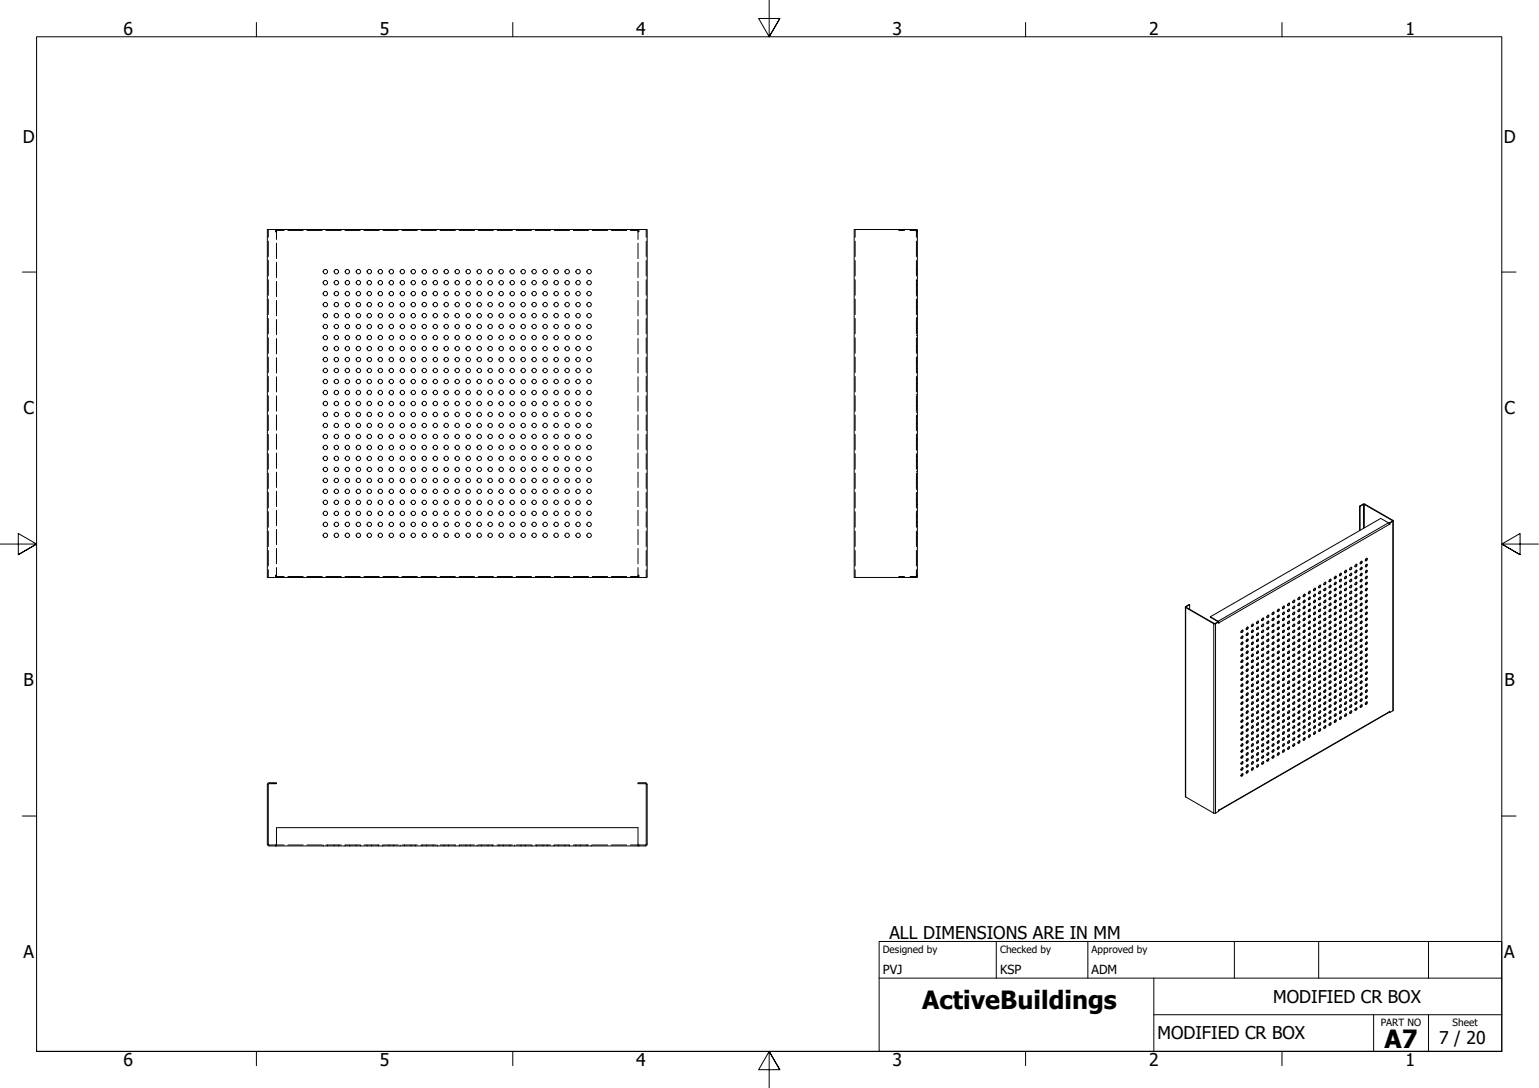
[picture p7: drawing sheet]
<svg xmlns="http://www.w3.org/2000/svg" width="420mm" height="297mm" viewBox="0 0 420 297" stroke-linecap="round" stroke-linejoin="round" font-family="sans-serif">
<defs><g id="words">
<g font-size="6.9">
<text x="251.8" y="275.5">ActiveBuildings</text>
<text x="378" y="286.1">A7</text>
</g>
<g font-size="4.8">
<text x="33.7" y="9.6">6</text>
<text x="103.7" y="9.6">5</text>
<text x="173.7" y="9.6">4</text>
<text x="243.7" y="9.6">3</text>
<text x="313.7" y="9.6">2</text>
<text x="383.7" y="9.6">1</text>
<text x="6.2" y="38.9">D</text>
<text x="410.5" y="38.9">D</text>
<text x="6.4" y="113.2">C</text>
<text x="410.7" y="113.2">C</text>
<text x="6.4" y="187.4">B</text>
<text x="410.7" y="187.4">B</text>
<text x="242.8" y="256.3">ALL DIMENSIONS ARE IN MM</text>
<text x="6.4" y="261.7">A</text>
<text x="410.7" y="261.7">A</text>
<text x="347.6" y="273.8">MODIFIED CR BOX</text>
<text x="316" y="283.7">MODIFIED CR BOX</text>
<text x="392.9" y="285">7 / 20</text>
<text x="33.7" y="290.9">6</text>
<text x="103.7" y="290.9">5</text>
<text x="173.7" y="290.9">4</text>
<text x="243.7" y="290.9">3</text>
<text x="313.7" y="290.9">2</text>
<text x="383.7" y="290.9">1</text>
</g>
<g font-size="3.4">
<text x="241" y="266">PVJ</text>
<text x="273" y="266">KSP</text>
<text x="298" y="266">ADM</text>
</g>
<g font-size="2.7">
<text x="241" y="260.1">Designed by</text>
<text x="273" y="260.1">Checked by</text>
<text x="298" y="260.1">Approved by</text>
<text x="376.9" y="280.1">PART NO</text>
<text x="396.6" y="280.1">Sheet</text>
</g>
</g></defs>
<!-- layer: Hidden (ISO) -->
<g fill="none" stroke="#000" stroke-width=".27">
<path d="M73.2 62.7v2.1M73.2 65.8v4.2M73.2 71.1v4.2M73.2 76.4v4.2M75.5 62.9h2.1M75.5 63.3v2.1M75.5 66.4v4.2M75.5 71.6v4.2M75.5 76.8v4.2M78.6 62.9h4.2M83.8 62.9h4.1M89 62.9h4.2"/>
<path d="M94.2 62.9h4.1M99.4 62.9h4.1M104.6 62.9h4.1M109.8 62.9h4.1M115 62.9h4.1M120.2 62.9h4.1M125.3 62.9h4.2M130.6 62.9h4.1M135.7 62.9h4.2M140.9 62.9h4.2M146.1 62.9h4.2M151.3 62.9h4.2"/>
<path d="M156.5 62.9h4.2M161.7 62.9h4.2M166.9 62.9h4.2M172.1 62.9h2.1M174.2 63.3v2.1M174.2 66.4v4.2M174.2 71.6v4.2M174.2 76.8v4.2M176.4 62.7v2.1M176.4 65.8v4.2M176.4 71.1v4.2M176.4 76.4v4.2"/>
<path d="M233.4 62.7v2.1M233.4 65.8v4.2M233.4 71.1v4.2M233.4 76.4v4.2M245.4 62.8l1.6 .1M245.4 62.7h.1M248.5 62.9h1.6M249.9 62.7h.3M250.2 63v.2M250.2 79.6h.1M250.2 77.8h.1M250.2 76.6h.1"/>
<path d="M250.2 74.8h.1M250.2 73.6h.1M250.2 62.7v2.1M250.2 65.8v4.2M250.2 71.1v4.2M250.2 76.4v4.2M250.2 63.3h.1M250.4 79.6h.1M250.4 77.8h.1M250.4 76.6h.1M250.4 74.8h.1M250.4 73.6h.1"/>
<path d="M250.4 63.3h.1M250.4 62.9v.3M73.2 81.7v4.2M73.2 86.9v4.3M73.2 92.2v4.2M73.2 97.5v4.2M75.5 82v4.2M75.5 87.2v4.2M75.5 92.4v4.2M75.5 97.7v4.1M174.2 82v4.2M174.2 87.2v4.2"/>
<path d="M174.2 92.4v4.2M174.2 97.7v4.1M176.4 81.7v4.2M176.4 86.9v4.3M176.4 92.2v4.2M176.4 97.5v4.2M233.4 81.7v4.2M233.4 86.9v4.3M233.4 92.2v4.2M233.4 97.5v4.2M250.2 98.8h.1M250.2 95.8h.1"/>
<path d="M250.2 94.6h.1M250.2 92.8h.1M250.2 91.6h.1M250.2 89.8h.1M250.2 88.6h.1M250.2 86.8h.1M250.2 85.6h.1M250.2 83.8h.1M250.2 82.6h.1M250.2 80.8h.1M250.2 81.7v4.2M250.2 86.9v4.3"/>
<path d="M250.2 92.2v4.2M250.3 97.6l-.1 4.1M250.4 98.8h.1M250.4 97.6h.1M250.4 95.8h.1M250.4 94.6h.1M250.4 92.8h.1M250.4 91.6h.1M250.4 89.8h.1M250.4 88.6h.1M250.4 86.8h.1M250.4 85.6h.1"/>
<path d="M250.4 83.8h.1M250.4 82.6h.1M250.4 80.8h.1M73.2 102.8v4.2M73.2 108v4.3M73.2 113.3v4.2M73.2 118.6v4.2M75.5 102.9v4.1M75.5 108.1v4.2M75.5 113.3v4.2M75.5 118.5v4.2M174.2 102.9v4.1"/>
<path d="M174.2 108.1v4.2M174.2 113.3v4.2M174.2 118.5v4.2M176.4 102.8v4.2M176.4 108v4.3M176.4 113.3v4.2M176.4 118.6v4.2M233.4 102.8v4.2M233.4 108v4.3M233.4 113.3v4.2M233.4 118.6v4.2M250.2 119.8h.1"/>
<path d="M250.2 118.6h.1M250.2 116.8h.1M250.2 115.6h.1M250.2 113.8h.1M250.2 112.6h.1M250.2 107.8h.1M250.2 106.6h.1M250.2 104.8h.1M250.2 103.6h.1M250.2 101.8h.1M250.2 100.6h.1M250.2 110.8h.1"/>
<path d="M250.2 109.6h.1M250.2 102.8v4.2M250.2 108v4.3M250.2 113.3v4.2M250.2 118.6v4.2M250.4 119.8h.1M250.4 118.6h.1M250.4 116.8h.1M250.4 115.6h.1M250.4 113.8h.1M250.4 112.6h.1M250.4 107.8h.1"/>
<path d="M250.4 106.6h.1M250.4 104.8h.1M250.4 103.6h.1M250.4 101.8h.1M250.4 100.6h.1M250.4 110.8h.1M250.4 109.6h.1M73.2 123.9v4.2M73.2 129.2v4.2M73.2 134.4v4.3M73.2 139.7v4.2M75.5 123.7v4.2"/>
<path d="M75.5 128.9v4.2M75.5 134.1v4.2M75.5 139.3v4.2M174.2 123.7v4.2M174.2 128.9v4.2M174.2 134.1v4.2M174.2 139.3v4.2M176.4 123.9v4.2M176.4 129.2v4.2M176.4 134.4v4.3M176.4 139.7v4.2M233.4 123.9v4.2"/>
<path d="M233.4 129.2v4.2M233.4 134.4v4.3M233.4 139.7v4.2M250.2 139.6h.1M250.2 137.8h.1M250.2 136.6h.1M250.2 134.8h.1M250.2 133.6h.1M250.2 131.8h.1M250.2 130.6h.1M250.2 128.8h.1M250.2 127.6h.1"/>
<path d="M250.2 125.8h.1M250.2 124.6h.1M250.2 122.8h.1M250.2 121.6h.1M250.2 123.9v4.2M250.2 129.2v4.2M250.2 134.4v4.3M250.2 139.7v4.2M250.4 139.6h.1M250.4 137.8h.1M250.4 136.6h.1M250.4 134.8h.1"/>
<path d="M250.4 133.6h.1M250.4 131.8h.1M250.4 130.6h.1M250.4 128.8h.1M250.4 127.6h.1M250.4 125.8h.1M250.4 124.6h.1M250.4 122.8h.1M250.4 121.6h.1M73.2 145v4.2M73.2 150.3v4.2M73.2 155.5v2.2"/>
<path d="M75.5 157.4h2.1M75.5 144.5v4.2M75.5 149.7v4.2M75.5 154.9v2.1M78.6 157.4h4.2M83.8 157.4h4.1M89 157.4h4.2M94.2 157.4h4.1M99.4 157.4h4.1M104.6 157.4h4.1M109.8 157.4h4.1M115 157.4h4.1"/>
<path d="M120.2 157.4h4.1M125.3 157.4h4.2M130.6 157.4h4.1M135.7 157.4h4.2M140.9 157.4h4.2M146.1 157.4h4.2M151.3 157.4h4.2M156.5 157.4h4.2M161.7 157.4h4.2M166.9 157.4h4.2M172.1 157.4h2.1M174.2 144.5v4.2"/>
<path d="M174.2 149.7v4.2M174.2 154.9v2.1M176.4 145v4.2M176.4 150.3v4.2M176.4 155.5v2.2M233.4 145v4.2M233.4 150.3v4.2M233.4 155.5v2.2M245.4 157.6v.1M247 157.4l-1.6 .1M250.1 157.4h-1.6M250.2 146.8h.1"/>
<path d="M250.2 145.6h.1M250.2 143.8h.1M250.2 142.6h.1M250.2 140.8h.1M250.2 157.6l-.3 .1M250.2 157h.1M250.2 145v4.2M250.2 150.3v4.2M250.2 155.5v2.2M250.2 157.2v.1M250.4 146.8h.1M250.4 145.6h.1"/>
<path d="M250.4 143.8h.1M250.4 142.6h.1M250.4 140.8h.1M250.4 157h.1M250.4 157.2v.2M75.5 230.7h2.1M78.6 230.7h4.2M83.8 230.7h4.1M88.2 230.7v.1M88.2 230.9v.1M89 230.7h4.2M89.4 230.7v.1"/>
<path d="M89.4 230.9v.1M91.2 230.7v.1M91.2 230.9v.1M92.4 230.7v.1M92.4 230.9v.1M94.2 230.7h4.1M94.2 230.7v.1M94.2 230.9v.1M95.4 230.7v.1M95.4 230.9v.1M97.2 230.7v.1M97.2 230.9v.1"/>
<path d="M98.4 230.7v.1M98.4 230.9v.1M99.4 230.7h4.1M100.2 230.7v.1M100.2 230.9v.1M101.4 230.7v.1M101.4 230.9v.1M103.2 230.7v.1M103.2 230.9v.1M104.4 230.7v.1M104.4 230.9v.1M104.6 230.7h4.1"/>
<path d="M106.2 230.7v.1M106.2 230.9v.1M107.4 230.7v.1M107.4 230.9v.1M109.2 230.7v.1M109.2 230.9v.1M109.8 230.7h4.1M110.4 230.7v.1M110.4 230.9v.1M112.2 230.7v.1M112.2 230.9v.1M113.4 230.7v.1"/>
<path d="M113.4 230.9v.1M115 230.7h4.1M115.2 230.7v.1M115.2 230.9v.1M116.4 230.7v.1M116.4 230.9v.1M118.2 230.7v.1M118.2 230.9v.1M119.4 230.7v.1M119.4 230.9v.1M120.2 230.7h4.1M121.2 230.7v.1"/>
<path d="M121.2 230.9v.1M122.4 230.7v.1M122.4 230.9v.1M124.2 230.7v.1M124.2 230.9v.1M125.3 230.7h4.2M125.4 230.7v.1M125.4 230.9v.1M127.2 230.7v.1M127.2 230.9v.1M128.4 230.7v.1M128.4 230.9v.1"/>
<path d="M130.2 230.7v.1M130.2 230.9v.1M130.6 230.7h4.1M131.4 230.7v.1M131.4 230.9v.1M133.2 230.7v.1M133.2 230.9v.1M134.4 230.7v.1M134.4 230.9v.1M135.7 230.7h4.2M136.2 230.7v.1M136.2 230.9v.1"/>
<path d="M137.4 230.7v.1M137.4 230.9v.1M139.2 230.7v.1M139.2 230.9v.1M140.4 230.7v.1M140.4 230.9v.1M140.9 230.7h4.2M142.2 230.7v.1M142.2 230.9v.1M143.4 230.7v.1M143.4 230.9v.1M145.2 230.7v.1"/>
<path d="M145.2 230.9v.1M146.1 230.7h4.2M146.4 230.7v.1M146.4 230.9v.1M148.2 230.7v.1M148.2 230.9v.1M149.4 230.7v.1M149.4 230.9v.1M151.2 230.7v.1M151.2 230.9v.1M151.3 230.7h4.2M152.4 230.7v.1"/>
<path d="M152.4 230.9v.1M154.2 230.7v.1M154.2 230.9v.1M155.4 230.7v.1M155.4 230.9v.1M156.5 230.7h4.2M157.2 230.7v.1M157.2 230.9v.1M158.4 230.7v.1M158.4 230.9v.1M160.2 230.7v.1M160.2 230.9v.1"/>
<path d="M161.4 230.7v.1M161.4 230.9v.1M161.7 230.7h4.2M166.9 230.7h4.2M172.1 230.7h2.1"/>
</g>
<!-- layer: Visible (ISO) -->
<g fill="none" stroke="#000" stroke-width=".27">
<path d="M75.5 62.7h-2.5v95h2.5M174.2 62.7h2.5v95h-2.5M174.4 62.7v.6h-.2v-.6h-98.7v.6h-.3v-.6M233.2 62.7h17.2v95h-17.2zM371.2 138.2v6.7M371.3 138.2h-.1l.9-.6h.5l7.7 4.5-.9 .7M174.4 157.7v-.7h-.2v.7h-98.7v-.7h-.3v.7M360.2 159.9l.2-.1a.33 .33 0 0 1 .1 .4 .33 .33 0 0 1-.5 .1zM360.4 159.8l-.1 .4-.3 .2M361.6 159.1l.1-.1a.31 .31 0 0 1 .2 .4 .31 .31 0 0 1-.5 .1zM361.8 158.9v.5l-.3 .2M363 159.9l.2-.1a.33 .33 0 0 1 .1 .4 .33 .33 0 0 1-.5 .1z"/>
<path d="M363 158.2l.2-.1a.33 .33 0 0 1 .1 .5 .33 .33 0 0 1-.5 .1zM363.3 159.8l-.1 .3-.3 .3M363.3 158.1l-.1 .4-.3 .3M364.4 157.4l.2-.1a.33 .33 0 0 1 .1 .5 .33 .33 0 0 1-.4 0zM364.5 159l.1-.1a.33 .33 0 0 1 .1 .5 .33 .33 0 0 1-.4 .1zM364.7 158.9v.4l-.4 .3M364.7 157.3v.4l-.4 .3M365.8 159.9l.3-.1a.33 .33 0 0 1 .1 .4 .33 .33 0 0 1-.5 .1zM365.8 158.2l.3-.1a.33 .33 0 0 1 .1 .5 .33 .33 0 0 1-.5 .1zM365.8 156.6l.3-.1a.33 .33 0 0 1 .1 .5 .33 .33 0 0 1-.5 0zM366.1 159.8l-.1 .4-.3 .2M366.1 158.1l-.1 .5-.3 .2"/>
<path d="M366.1 156.5l-.1 .5-.3 .1M367.3 157.4l.2-.1a.33 .33 0 0 1 .1 .5 .33 .33 0 0 1-.5 0zM367.3 155.8l.2-.1a.33 .33 0 0 1 .1 .5 .33 .33 0 0 1-.5 0zM367.4 159a.31 .31 0 0 1 .2 .4 .31 .31 0 0 1-.5 .1zM367.5 158.9l-.1 .5-.3 .2M367.5 157.3l-.1 .5-.3 .2M367.5 155.7l-.1 .5-.3 .1M368.7 159.9l.2-.1a.33 .33 0 0 1 .1 .4 .33 .33 0 0 1-.5 .1zM368.7 158.2l.2-.1a.33 .33 0 0 1 .1 .5 .33 .33 0 0 1-.5 .1zM368.7 156.6l.2-.1a.33 .33 0 0 1 .1 .5 .33 .33 0 0 1-.5 0zM368.7 155l.2-.1a.33 .33 0 0 1 .1 .4 .33 .33 0 0 1-.5 .1zM368.9 159.8l-.1 .4-.3 .2"/>
<path d="M368.9 158.1l-.1 .5-.3 .2M368.9 156.5l-.1 .5-.3 .1M368.9 154.9l-.1 .4-.3 .2M370.1 157.4l.2-.1a.33 .33 0 0 1 .1 .5 .33 .33 0 0 1-.5 0zM370.1 155.8l.2-.1a.33 .33 0 0 1 .1 .5 .33 .33 0 0 1-.5 0zM370.1 154.2l.2-.2a.33 .33 0 0 1 .1 .5 .33 .33 0 0 1-.5 .1zM370.2 159a.3 .3 0 0 1 .2 .4 .3 .3 0 0 1-.5 .1zM370.3 158.9v.4l-.3 .3M370.3 157.3v.4l-.3 .3M370.3 155.7v.3l-.3 .3M370.3 154v.4l-.3 .3M371.5 159.9l.2-.1a.33 .33 0 0 1 .1 .4 .33 .33 0 0 1-.5 .1z"/>
<path d="M371.5 158.2l.2-.1a.33 .33 0 0 1 .1 .5 .33 .33 0 0 1-.5 .1zM371.5 156.6l.2-.1a.33 .33 0 0 1 .1 .5 .33 .33 0 0 1-.5 0zM371.5 155l.2-.1a.33 .33 0 0 1 .1 .4 .33 .33 0 0 1-.5 .1zM371.6 153.3l.1-.1a.33 .33 0 0 1 .1 .5 .33 .33 0 0 1-.5 .1zM371.7 159.8v.3l-.4 .3M371.7 158.1v.4l-.4 .3M371.7 156.5v.3l-.4 .3M371.7 154.9v.3l-.4 .3M371.7 153.2v.4l-.4 .3M372.9 157.4l.2-.1a.33 .33 0 0 1 .1 .5 .33 .33 0 0 1-.5 0zM372.9 155.8l.2-.1a.33 .33 0 0 1 .1 .4 .33 .33 0 0 1-.5 .1zM372.9 154.2l.2-.2a.33 .33 0 0 1 .1 .5 .33 .33 0 0 1-.5 .1z"/>
<path d="M372.9 152.5l.2-.1a.33 .33 0 0 1 .1 .5 .33 .33 0 0 1-.5 0zM373 159a.3 .3 0 0 1 .2 .4 .3 .3 0 0 1-.5 .1zM373.1 158.9v.5l-.3 .2M373.1 157.3v.5l-.3 .2M373.1 155.7v.5l-.3 .1M373.1 154v.5l-.3 .2M373.1 152.4v.5l-.3 .2M379.3 142.7v.4M379.3 142.7l.1 .1M379.3 143.1l.1 .1M379.3 143.2l-.2-.5-2.1-1.2-46.6 26.9M379.3 142.7l.8-.6-7.8-4.4-1 .5v6.6"/>
<path d="M379.4 142.8l-.1 .4M380.4 142.2v51.7l-1 .6M323.6 165.7v51.7l7.8 4.6h.3l1-.5 .1-.4-.1 .2M324.8 165.1v1.2M332.5 169.7l-.9 .6-7.8-4.5 1-.7-.1-.1-1.1 .7 .1 .2 7.7 4.4h.3l1-.5M332.5 169.7l-2.1-1.3 2.2 1.3 .1 .4v-.3M332.5 169.7l.2 .1M332.7 170l.1 .1M339 178.7l.2-.2a.33 .33 0 0 1 .1 .5 .33 .33 0 0 1-.5 .1zM339 177l.2-.1a.33 .33 0 0 1 .1 .5 .33 .33 0 0 1-.5 0zM339 175.4l.2-.1a.33 .33 0 0 1 .1 .5 .33 .33 0 0 1-.5 0zM339 173.8l.2-.2a.33 .33 0 0 1 .1 .5 .33 .33 0 0 1-.5 .1z"/>
<path d="M339 172.1l.2-.1a.33 .33 0 0 1 .1 .5 .33 .33 0 0 1-.5 0zM339.2 178.5l-.1 .5-.3 .2M339.2 176.9l-.1 .5-.3 .2M339.2 175.3v.3l-.4 .3M339.2 173.6l-.1 .5-.3 .2M339.2 172l-.1 .5-.3 .2M340.4 179.5l.2-.1a.33 .33 0 0 1 .1 .4 .33 .33 0 0 1-.5 .1zM340.4 177.8l.2-.1a.33 .33 0 0 1 .1 .5 .33 .33 0 0 1-.5 .1zM340.4 174.6l.2-.1a.32 .32 0 0 1 .1 .4 .32 .32 0 0 1-.5 .1zM340.4 172.9l.2-.1a.33 .33 0 0 1 .1 .5 .33 .33 0 0 1-.5 0zM340.4 171.3l.2-.1a.33 .33 0 0 1 .1 .5 .33 .33 0 0 1-.5 0zM340.5 176.1h.1a.33 .33 0 0 1 .1 .5 .33 .33 0 0 1-.5 0z"/>
<path d="M340.6 179.4v.3l-.3 .3M340.6 177.7v.4l-.3 .3M340.6 176.1v.3l-.3 .3M340.6 174.5v.3l-.3 .3M340.6 172.8v.4l-.3 .3M340.6 171.2v.3l-.3 .3M341.8 178.7l.2-.2a.33 .33 0 0 1 .1 .5 .33 .33 0 0 1-.5 .1zM341.8 177l.2-.1a.33 .33 0 0 1 .1 .5 .33 .33 0 0 1-.5 0zM341.8 175.4l.2-.1a.33 .33 0 0 1 .1 .4 .33 .33 0 0 1-.5 .1zM341.8 173.8l.2-.2a.33 .33 0 0 1 .1 .5 .33 .33 0 0 1-.5 .1zM341.8 172.1l.2-.1a.33 .33 0 0 1 .1 .5 .33 .33 0 0 1-.5 0zM341.9 170.4h.1a.33 .33 0 0 1 .1 .5 .33 .33 0 0 1-.5 0z"/>
<path d="M342 178.5v.4l-.3 .3M342 176.9v.4l-.3 .3M342 175.3v.3l-.3 .3M342 173.6v.4l-.3 .3M342 172v.3l-.3 .4M342 170.4v.3l-.3 .3M343.2 179.5l.2-.1a.33 .33 0 0 1 .1 .4 .33 .33 0 0 1-.5 .1zM343.2 177.8l.2-.1a.33 .33 0 0 1 .1 .5 .33 .33 0 0 1-.5 .1zM343.2 174.6l.1-.1a.29 .29 0 0 1 .2 .4 .29 .29 0 0 1-.5 .1zM343.2 172.9l.2-.1a.33 .33 0 0 1 .1 .5 .33 .33 0 0 1-.5 0zM343.2 171.3l.2-.1a.33 .33 0 0 1 .1 .5 .33 .33 0 0 1-.5 0zM343.2 169.7l.2-.1a.33 .33 0 0 1 .1 .4 .33 .33 0 0 1-.5 .1z"/>
<path d="M343.3 176.1a.3 .3 0 0 1 .2 .4 .3 .3 0 0 1-.5 .1zM343.5 179.4l-.1 .4-.3 .2M343.5 177.7l-.1 .5-.3 .2M343.5 176.1l-.1 .5-.3 .1M343.5 174.5l-.1 .4-.3 .2M343.5 172.8l-.1 .5-.3 .2M343.5 171.2l-.1 .5-.3 .1M343.5 169.6l-.1 .3-.3 .3M344.6 178.7l.2-.2a.33 .33 0 0 1 .1 .5 .33 .33 0 0 1-.5 .1zM344.6 177l.2-.1a.33 .33 0 0 1 .1 .5 .33 .33 0 0 1-.5 0zM344.6 175.4l.2-.1a.33 .33 0 0 1 .1 .5 .33 .33 0 0 1-.5 0zM344.6 173.8l.2-.2a.33 .33 0 0 1 .1 .5 .33 .33 0 0 1-.5 .1z"/>
<path d="M344.6 172.1l.2-.1a.33 .33 0 0 1 .1 .5 .33 .33 0 0 1-.5 0zM344.6 168.9l.1-.1a.3 .3 0 0 1 .2 .4 .3 .3 0 0 1-.5 .1zM344.7 170.4a.31 .31 0 0 1 .2 .4 .31 .31 0 0 1-.5 .1zM344.9 178.5l-.1 .5-.3 .2M344.9 176.9l-.1 .5-.3 .2M344.9 175.3l-.1 .3-.3 .3M344.9 173.6l-.1 .5-.3 .2M344.9 172l-.1 .5-.3 .2M344.9 170.4l-.1 .4-.3 .2M344.9 168.7l-.1 .5-.3 .2M346 179.5l.3-.1a.33 .33 0 0 1 .1 .4 .33 .33 0 0 1-.5 .1zM346 177.8l.3-.1a.33 .33 0 0 1 .1 .5 .33 .33 0 0 1-.5 .1z"/>
<path d="M346 176.2l.2-.1a.31 .31 0 0 1 .1 .5 .31 .31 0 0 1-.4 0zM346 174.6l.2-.1a.3 .3 0 0 1 .1 .4 .3 .3 0 0 1-.4 .1zM346 172.9l.3-.1a.33 .33 0 0 1 .1 .5 .33 .33 0 0 1-.5 0zM346 171.3l.3-.1a.33 .33 0 0 1 .1 .5 .33 .33 0 0 1-.5 0zM346 169.7l.3-.1a.33 .33 0 0 1 .1 .4 .33 .33 0 0 1-.5 .1zM346 168l.3-.1a.33 .33 0 0 1 .1 .5 .33 .33 0 0 1-.5 .1zM346.3 179.4l-.1 .4-.3 .2M346.3 177.7l-.1 .5-.3 .2M346.3 176.1l-.1 .5-.3 .1M346.3 174.5l-.1 .4-.3 .2M346.3 172.8l-.1 .5-.3 .2M346.3 171.2l-.1 .5-.3 .1"/>
<path d="M346.3 169.6v.3l-.4 .3M346.3 167.9l-.1 .5-.3 .2M347.5 178.7l.2-.2a.33 .33 0 0 1 .1 .5 .33 .33 0 0 1-.5 .1zM347.5 177l.2-.1a.33 .33 0 0 1 .1 .5 .33 .33 0 0 1-.5 0zM347.5 175.4l.2-.1a.33 .33 0 0 1 .1 .5 .33 .33 0 0 1-.5 0zM347.5 173.8l.2-.2a.33 .33 0 0 1 .1 .5 .33 .33 0 0 1-.5 .1zM347.5 172.1l.2-.1a.33 .33 0 0 1 .1 .5 .33 .33 0 0 1-.5 0zM347.5 168.9l.1-.1a.3 .3 0 0 1 .2 .4 .3 .3 0 0 1-.5 .1zM347.5 167.2l.2-.1a.33 .33 0 0 1 .1 .5 .33 .33 0 0 1-.5 0zM347.6 170.4a.3 .3 0 0 1 .2 .4 .3 .3 0 0 1-.5 .1zM347.7 178.5v.4l-.4 .3M347.7 176.9v.4l-.4 .3"/>
<path d="M347.7 175.3v.3l-.4 .3M347.7 173.6v.4l-.4 .3M347.7 172v.3l-.4 .4M347.7 170.4v.3l-.4 .3M347.7 168.7v.4l-.4 .3M347.7 167.1v.4l-.4 .3M348.9 179.5l.2-.1a.33 .33 0 0 1 .1 .4 .33 .33 0 0 1-.5 .1zM348.9 177.8l.2-.1a.33 .33 0 0 1 .1 .5 .33 .33 0 0 1-.5 .1zM348.9 174.6l.2-.1a.32 .32 0 0 1 .1 .4 .32 .32 0 0 1-.5 .1zM348.9 172.9l.2-.1a.33 .33 0 0 1 .1 .5 .33 .33 0 0 1-.5 0zM348.9 171.3l.2-.1a.33 .33 0 0 1 .1 .5 .33 .33 0 0 1-.5 0zM348.9 169.7l.2-.1a.33 .33 0 0 1 .1 .4 .33 .33 0 0 1-.5 .1z"/>
<path d="M348.9 168l.2-.1a.33 .33 0 0 1 .1 .5 .33 .33 0 0 1-.5 .1zM348.9 166.4l.2-.1a.33 .33 0 0 1 .1 .5 .33 .33 0 0 1-.5 0zM349 176.1h.1a.33 .33 0 0 1 .1 .5 .33 .33 0 0 1-.5 0zM349.1 179.4v.3l-.4 .3M349.1 177.7v.4l-.4 .3M349.1 176.1v.3l-.4 .3M349.1 174.5v.3l-.4 .3M349.1 172.8v.4l-.4 .3M349.1 171.2v.3l-.4 .3M349.1 169.6v.3l-.4 .3M349.1 167.9v.4l-.4 .3M349.1 166.3v.3l-.4 .3"/>
<path d="M350.3 178.7l.2-.2a.33 .33 0 0 1 .1 .5 .33 .33 0 0 1-.5 .1zM350.3 177l.2-.1a.33 .33 0 0 1 .1 .5 .33 .33 0 0 1-.5 0zM350.3 175.4l.2-.1a.33 .33 0 0 1 .1 .4 .33 .33 0 0 1-.5 .1zM350.3 173.8l.2-.2a.33 .33 0 0 1 .1 .5 .33 .33 0 0 1-.5 .1zM350.3 172.1l.2-.1a.33 .33 0 0 1 .1 .5 .33 .33 0 0 1-.5 0zM350.3 168.9l.1-.1a.29 .29 0 0 1 .2 .4 .29 .29 0 0 1-.5 .1zM350.3 167.2l.2-.1a.33 .33 0 0 1 .1 .5 .33 .33 0 0 1-.5 0zM350.3 165.6l.2-.1a.33 .33 0 0 1 .1 .4 .33 .33 0 0 1-.5 .1zM350.4 170.4a.3 .3 0 0 1 .2 .4 .3 .3 0 0 1-.5 .1zM350.5 178.5l-.1 .5-.3 .2M350.5 176.9l-.1 .5-.3 .2M350.5 175.3v.3l-.4 .3"/>
<path d="M350.5 173.6l-.1 .5-.3 .2M350.5 172l-.1 .5-.3 .2M350.5 170.4l-.1 .4-.3 .2M350.5 168.7l-.1 .5-.3 .2M350.5 167.1l-.1 .5-.3 .2M350.5 165.5l-.1 .5-.3 .1M351.7 179.5l.2-.1a.33 .33 0 0 1 .1 .4 .33 .33 0 0 1-.5 .1zM351.7 177.8l.2-.1a.33 .33 0 0 1 .1 .5 .33 .33 0 0 1-.5 .1zM351.7 174.6l.1-.1a.3 .3 0 0 1 .2 .4 .3 .3 0 0 1-.5 .1zM351.7 172.9l.2-.1a.33 .33 0 0 1 .1 .5 .33 .33 0 0 1-.5 0zM351.7 171.3l.2-.1a.33 .33 0 0 1 .1 .5 .33 .33 0 0 1-.5 0zM351.7 169.7l.2-.1a.33 .33 0 0 1 .1 .4 .33 .33 0 0 1-.5 .1z"/>
<path d="M351.7 168l.2-.1a.33 .33 0 0 1 .1 .5 .33 .33 0 0 1-.5 .1zM351.7 166.4l.2-.1a.33 .33 0 0 1 .1 .5 .33 .33 0 0 1-.5 0zM351.8 176.1a.31 .31 0 0 1 .2 .5 .31 .31 0 0 1-.5 0zM351.8 164.7a.31 .31 0 0 1 .2 .4 .31 .31 0 0 1-.5 .1zM351.9 179.4v.4l-.3 .2M351.9 177.7v.5l-.3 .2M351.9 176.1v.5l-.3 .1M351.9 174.5v.4l-.3 .2M351.9 172.8v.5l-.3 .2M351.9 171.2v.5l-.3 .1M351.9 169.6v.3l-.3 .3M351.9 167.9v.5l-.3 .2"/>
<path d="M351.9 166.3v.5l-.3 .1M351.9 164.7v.4l-.3 .2M353.1 178.7l.2-.2a.33 .33 0 0 1 .1 .5 .33 .33 0 0 1-.5 .1zM353.1 177l.2-.1a.33 .33 0 0 1 .1 .5 .33 .33 0 0 1-.5 0zM353.1 175.4l.2-.1a.33 .33 0 0 1 .1 .5 .33 .33 0 0 1-.5 0zM353.1 173.8l.2-.2a.33 .33 0 0 1 .1 .5 .33 .33 0 0 1-.5 .1zM353.1 172.1l.2-.1a.33 .33 0 0 1 .1 .5 .33 .33 0 0 1-.5 0zM353.1 168.9l.1-.1a.3 .3 0 0 1 .2 .4 .3 .3 0 0 1-.5 .1zM353.1 167.2l.2-.1a.33 .33 0 0 1 .1 .5 .33 .33 0 0 1-.5 0zM353.1 165.6l.2-.1a.33 .33 0 0 1 .1 .5 .33 .33 0 0 1-.5 0zM353.1 164l.2-.2a.33 .33 0 0 1 .1 .5 .33 .33 0 0 1-.5 .1zM353.2 170.4a.31 .31 0 0 1 .2 .4 .31 .31 0 0 1-.5 .1z"/>
<path d="M353.4 178.5l-.1 .5-.3 .2M353.4 176.9l-.1 .5-.3 .2M353.4 175.3l-.1 .3-.3 .3M353.4 173.6l-.1 .5-.3 .2M353.4 172l-.1 .5-.3 .2M353.4 170.4l-.1 .4-.3 .2M353.4 168.7l-.1 .5-.3 .2M353.4 167.1l-.1 .5-.3 .2M353.4 165.5l-.1 .5-.3 .1M353.4 163.8l-.1 .5-.3 .2M354.5 179.5l.3-.1a.33 .33 0 0 1 0 .4 .33 .33 0 0 1-.4 .1zM354.5 177.8l.3-.1a.33 .33 0 0 1 0 .5 .33 .33 0 0 1-.4 .1z"/>
<path d="M354.5 174.6l.1-.1a.3 .3 0 0 1 .2 .4 .3 .3 0 0 1-.4 .1zM354.5 172.9l.3-.1a.33 .33 0 0 1 0 .5 .33 .33 0 0 1-.4 0zM354.5 171.3l.3-.1a.33 .33 0 0 1 0 .5 .33 .33 0 0 1-.4 0zM354.5 169.7l.3-.1a.33 .33 0 0 1 0 .4 .33 .33 0 0 1-.4 .1zM354.5 168l.3-.1a.33 .33 0 0 1 0 .5 .33 .33 0 0 1-.4 .1zM354.5 166.4l.3-.1a.33 .33 0 0 1 0 .5 .33 .33 0 0 1-.4 0zM354.5 163.1l.3-.1a.33 .33 0 0 1 0 .5 .33 .33 0 0 1-.4 0zM354.6 176.1a.3 .3 0 0 1 .2 .5 .3 .3 0 0 1-.4 0zM354.6 164.7a.3 .3 0 0 1 .2 .4 .3 .3 0 0 1-.4 .1zM354.8 179.4v.3l-.4 .3M354.8 177.7v.4l-.4 .3M354.8 176.1v.3l-.4 .3"/>
<path d="M354.8 174.5v.3l-.4 .3M354.8 172.8v.4l-.4 .3M354.8 171.2v.3l-.4 .3M354.8 169.6v.3l-.4 .3M354.8 167.9v.4l-.4 .3M354.8 166.3v.3l-.4 .3M354.8 164.7v.3l-.4 .3M354.8 163v.4l-.4 .3M355.9 178.7l.3-.2a.33 .33 0 0 1 .1 .5 .33 .33 0 0 1-.5 .1zM355.9 177l.3-.1a.33 .33 0 0 1 .1 .5 .33 .33 0 0 1-.5 0zM355.9 175.4l.3-.1a.33 .33 0 0 1 .1 .4 .33 .33 0 0 1-.5 .1zM355.9 173.8l.3-.2a.33 .33 0 0 1 .1 .5 .33 .33 0 0 1-.5 .1z"/>
<path d="M355.9 172.1l.3-.1a.33 .33 0 0 1 .1 .5 .33 .33 0 0 1-.5 0zM355.9 168.9l.3-.2a.32 .32 0 0 1 .1 .5 .32 .32 0 0 1-.5 .1zM355.9 167.2l.3-.1a.33 .33 0 0 1 .1 .5 .33 .33 0 0 1-.5 0zM355.9 165.6l.3-.1a.33 .33 0 0 1 .1 .4 .33 .33 0 0 1-.5 .1zM355.9 164l.3-.2a.33 .33 0 0 1 .1 .5 .33 .33 0 0 1-.5 .1zM355.9 162.3l.3-.1a.33 .33 0 0 1 .1 .5 .33 .33 0 0 1-.5 0zM356 170.4h.2a.33 .33 0 0 1 .1 .5 .33 .33 0 0 1-.5 0zM356.2 178.5v.4l-.4 .3M356.2 176.9v.4l-.4 .3M356.2 175.3v.3l-.4 .3M356.2 173.6v.4l-.4 .3M356.2 172v.3l-.4 .4"/>
<path d="M356.2 170.4v.3l-.4 .3M356.2 168.7v.4l-.4 .3M356.2 167.1v.4l-.4 .3M356.2 165.5v.3l-.4 .3M356.2 163.8v.4l-.4 .3M356.2 162.2v.3l-.4 .4M357.4 179.5l.2-.1a.33 .33 0 0 1 .1 .4 .33 .33 0 0 1-.5 .1zM357.4 177.8l.2-.1a.33 .33 0 0 1 .1 .5 .33 .33 0 0 1-.5 .1zM357.4 174.6l.2-.1a.32 .32 0 0 1 .1 .4 .32 .32 0 0 1-.5 .1zM357.4 172.9l.2-.1a.33 .33 0 0 1 .1 .5 .33 .33 0 0 1-.5 0zM357.4 171.3l.2-.1a.33 .33 0 0 1 .1 .5 .33 .33 0 0 1-.5 0zM357.4 169.7l.2-.1a.33 .33 0 0 1 .1 .4 .33 .33 0 0 1-.5 .1z"/>
<path d="M357.4 168l.2-.1a.33 .33 0 0 1 .1 .5 .33 .33 0 0 1-.5 .1zM357.4 166.4l.2-.1a.33 .33 0 0 1 .1 .5 .33 .33 0 0 1-.5 0zM357.4 163.1l.2-.1a.32 .32 0 0 1 .1 .5 .32 .32 0 0 1-.5 0zM357.4 161.5l.2-.1a.33 .33 0 0 1 .1 .5 .33 .33 0 0 1-.5 0zM357.5 176.1h.1a.33 .33 0 0 1 .1 .5 .33 .33 0 0 1-.5 0zM357.5 164.7h.1a.33 .33 0 0 1 .1 .4 .33 .33 0 0 1-.5 .1zM357.6 179.4v.3l-.4 .3M357.6 177.7v.4l-.4 .3M357.6 176.1v.3l-.4 .3M357.6 174.5v.3l-.4 .3M357.6 172.8v.4l-.4 .3M357.6 171.2v.3l-.4 .3"/>
<path d="M357.6 169.6v.3l-.4 .3M357.6 167.9v.4l-.4 .3M357.6 166.3v.3l-.4 .3M357.6 164.7v.3l-.4 .3M357.6 163v.4l-.4 .3M357.6 161.4v.3l-.4 .4M358.8 178.7l.2-.2a.38 .38 0 0 1 .1 .5 .38 .38 0 0 1-.5 .2zM358.8 177l.2-.1a.38 .38 0 0 1 .1 .5 .38 .38 0 0 1-.5 .2zM358.8 175.4l.2-.1a.37 .37 0 0 1 .1 .4 .37 .37 0 0 1-.5 .2zM358.8 173.8l.2-.2a.37 .37 0 0 1 .1 .5 .37 .37 0 0 1-.5 .2zM358.8 172.1l.2-.1a.33 .33 0 0 1 .1 .5 .33 .33 0 0 1-.5 0zM358.8 168.9l.1-.1a.29 .29 0 0 1 .2 .4 .29 .29 0 0 1-.5 .1z"/>
<path d="M358.8 167.2l.2-.1a.38 .38 0 0 1 .1 .5 .38 .38 0 0 1-.5 .2zM358.8 165.6l.2-.1a.37 .37 0 0 1 .1 .4 .37 .37 0 0 1-.5 .2zM358.8 164l.2-.2a.37 .37 0 0 1 .1 .5 .37 .37 0 0 1-.5 .2zM358.8 162.3l.2-.1a.37 .37 0 0 1 .1 .5 .37 .37 0 0 1-.5 .1zM358.8 160.7l.2-.1a.33 .33 0 0 1 .1 .4 .33 .33 0 0 1-.5 .1zM358.9 170.4a.3 .3 0 0 1 .2 .4 .3 .3 0 0 1-.5 .1zM359 178.5l-.1 .5-.3 .2M359 176.9l-.1 .5-.3 .2M359 175.3v.3l-.4 .3M359 173.6l-.1 .5-.3 .2M359 172l-.1 .5-.3 .2M359 170.4l-.1 .4-.3 .2"/>
<path d="M359 168.7l-.1 .5-.3 .2M359 167.1l-.1 .5-.3 .2M359 165.5l-.1 .5-.3 .1M359 163.8l-.1 .5-.3 .2M359 162.2l-.1 .5-.3 .2M359 160.6l-.1 .4-.3 .2M360.2 177.8l.2-.1a.33 .33 0 0 1 .1 .5 .33 .33 0 0 1-.5 .1zM360.2 174.6l.1-.1a.3 .3 0 0 1 .2 .4 .3 .3 0 0 1-.5 .1zM360.2 172.9l.2-.1a.33 .33 0 0 1 .1 .5 .33 .33 0 0 1-.5 0zM360.2 171.3l.2-.1a.33 .33 0 0 1 .1 .5 .33 .33 0 0 1-.5 0zM360.2 169.7l.2-.1a.33 .33 0 0 1 .1 .4 .33 .33 0 0 1-.5 .1zM360.2 168l.2-.1a.33 .33 0 0 1 .1 .5 .33 .33 0 0 1-.5 .1z"/>
<path d="M360.2 166.4l.2-.1a.33 .33 0 0 1 .1 .5 .33 .33 0 0 1-.5 0zM360.2 163.1l.2-.1a.33 .33 0 0 1 .1 .5 .33 .33 0 0 1-.5 0zM360.2 161.5l.2-.1a.33 .33 0 0 1 .1 .5 .33 .33 0 0 1-.5 0zM360.2 179.5l.2-.1a.33 .33 0 0 1 .1 .4 .33 .33 0 0 1-.5 .1zM360.3 176.1a.31 .31 0 0 1 .2 .5 .31 .31 0 0 1-.5 0zM360.3 164.7a.31 .31 0 0 1 .2 .4 .31 .31 0 0 1-.5 .1zM360.4 177.7l-.1 .5-.3 .2M360.4 176.1l-.1 .5-.3 .1M360.4 174.5l-.1 .4-.3 .2M360.4 172.8l-.1 .5-.3 .2M360.4 171.2l-.1 .5-.3 .1M360.4 169.6v.3l-.4 .3"/>
<path d="M360.4 167.9l-.1 .5-.3 .2M360.4 166.3l-.1 .5-.3 .1M360.4 164.7l-.1 .4-.3 .2M360.4 163l-.1 .5-.3 .2M360.4 161.4l-.1 .5-.3 .2M360.4 179.4l-.1 .4-.3 .2M361.6 177l.2-.1a.33 .33 0 0 1 .1 .5 .33 .33 0 0 1-.5 0zM361.6 175.4l.2-.1a.33 .33 0 0 1 .1 .5 .33 .33 0 0 1-.5 0zM361.6 173.8l.2-.2a.33 .33 0 0 1 .1 .5 .33 .33 0 0 1-.5 .1zM361.6 172.1l.2-.1a.33 .33 0 0 1 .1 .5 .33 .33 0 0 1-.5 0zM361.6 170.5l.1-.1a.31 .31 0 0 1 .2 .4 .31 .31 0 0 1-.5 .1zM361.6 168.9l.1-.1a.3 .3 0 0 1 .2 .4 .3 .3 0 0 1-.5 .1z"/>
<path d="M361.6 167.2l.2-.1a.33 .33 0 0 1 .1 .5 .33 .33 0 0 1-.5 0zM361.6 165.6l.2-.1a.33 .33 0 0 1 .1 .5 .33 .33 0 0 1-.5 0zM361.6 164l.2-.2a.33 .33 0 0 1 .1 .5 .33 .33 0 0 1-.5 .1zM361.6 162.3l.2-.1a.33 .33 0 0 1 .1 .5 .33 .33 0 0 1-.5 0zM361.6 160.7l.2-.1a.33 .33 0 0 1 .1 .5 .33 .33 0 0 1-.5 0zM361.6 178.7l.2-.2a.33 .33 0 0 1 .1 .5 .33 .33 0 0 1-.5 .1zM361.8 176.9v.5l-.3 .2M361.8 175.3v.3l-.3 .3M361.8 173.6v.5l-.3 .2M361.8 172v.5l-.3 .2M361.8 170.4v.4l-.3 .2M361.8 168.7v.5l-.3 .2"/>
<path d="M361.8 167.1v.5l-.3 .2M361.8 165.5v.5l-.3 .1M361.8 163.8v.5l-.3 .2M361.8 162.2v.5l-.3 .2M361.8 160.6v.4l-.3 .2M361.8 178.5v.5l-.3 .2M363 179.5l.2-.1a.33 .33 0 0 1 .1 .4 .33 .33 0 0 1-.5 .1zM363 174.6l.2-.1a.32 .32 0 0 1 .1 .4 .32 .32 0 0 1-.5 .1zM363 172.9l.2-.1a.33 .33 0 0 1 .1 .5 .33 .33 0 0 1-.5 0zM363 171.3l.2-.1a.33 .33 0 0 1 .1 .5 .33 .33 0 0 1-.5 0zM363 169.7l.2-.1a.33 .33 0 0 1 .1 .4 .33 .33 0 0 1-.5 .1zM363 168l.2-.1a.33 .33 0 0 1 .1 .5 .33 .33 0 0 1-.5 .1z"/>
<path d="M363 166.4l.2-.1a.33 .33 0 0 1 .1 .5 .33 .33 0 0 1-.5 0zM363 163.1l.2-.1a.32 .32 0 0 1 .1 .5 .32 .32 0 0 1-.5 0zM363 161.5l.2-.1a.33 .33 0 0 1 .1 .5 .33 .33 0 0 1-.5 0zM363 177.8l.2-.1a.33 .33 0 0 1 .1 .5 .33 .33 0 0 1-.5 .1zM363.1 176.1h.1a.33 .33 0 0 1 .1 .5 .33 .33 0 0 1-.5 0zM363.1 164.7h.1a.33 .33 0 0 1 .1 .4 .33 .33 0 0 1-.5 .1zM363.3 179.4l-.1 .3-.3 .3M363.3 176.1l-.1 .3-.3 .3M363.3 174.5l-.1 .3-.3 .3M363.3 172.8l-.1 .4-.3 .3M363.3 171.2l-.1 .3-.3 .3M363.3 169.6l-.1 .3-.3 .3"/>
<path d="M363.3 167.9l-.1 .4-.3 .3M363.3 166.3l-.1 .3-.3 .3M363.3 164.7l-.1 .3-.3 .3M363.3 163l-.1 .4-.3 .3M363.3 161.4l-.1 .3-.3 .4M363.3 177.7l-.1 .4-.3 .3M364.4 178.7l.2-.2a.33 .33 0 0 1 .1 .5 .33 .33 0 0 1-.4 .1zM364.4 175.4l.2-.1a.33 .33 0 0 1 .1 .4 .33 .33 0 0 1-.4 .1zM364.4 173.8l.2-.2a.33 .33 0 0 1 .1 .5 .33 .33 0 0 1-.4 .1zM364.4 172.1l.2-.1a.33 .33 0 0 1 .1 .5 .33 .33 0 0 1-.4 0zM364.4 168.9l.2-.2a.32 .32 0 0 1 .1 .5 .32 .32 0 0 1-.4 .1zM364.4 167.2l.2-.1a.33 .33 0 0 1 .1 .5 .33 .33 0 0 1-.4 0z"/>
<path d="M364.4 165.6l.2-.1a.33 .33 0 0 1 .1 .4 .33 .33 0 0 1-.4 .1zM364.4 164l.2-.2a.33 .33 0 0 1 .1 .5 .33 .33 0 0 1-.4 .1zM364.4 162.3l.2-.1a.33 .33 0 0 1 .1 .5 .33 .33 0 0 1-.4 0zM364.4 160.7l.2-.1a.33 .33 0 0 1 .1 .5 .33 .33 0 0 1-.4 0zM364.4 177l.2-.1a.33 .33 0 0 1 .1 .5 .33 .33 0 0 1-.4 0zM364.5 170.4h.1a.33 .33 0 0 1 .1 .5 .33 .33 0 0 1-.4 0zM364.7 178.5v.4l-.4 .3M364.7 175.3v.3l-.4 .3M364.7 173.6v.4l-.4 .3M364.7 172v.3l-.4 .4M364.7 170.4v.3l-.4 .3M364.7 168.7v.4l-.4 .3"/>
<path d="M364.7 167.1v.4l-.4 .3M364.7 165.5v.3l-.4 .3M364.7 163.8v.4l-.4 .3M364.7 162.2v.3l-.4 .4M364.7 160.6v.3l-.4 .3M364.7 176.9v.4l-.4 .3M365.8 179.5l.3-.1a.33 .33 0 0 1 .1 .4 .33 .33 0 0 1-.5 .1zM365.8 177.8l.3-.1a.33 .33 0 0 1 .1 .5 .33 .33 0 0 1-.5 .1zM365.8 174.6l.2-.1a.29 .29 0 0 1 .1 .4 .29 .29 0 0 1-.4 .1zM365.8 172.9l.3-.1a.33 .33 0 0 1 .1 .5 .33 .33 0 0 1-.5 0zM365.8 171.3l.3-.1a.33 .33 0 0 1 .1 .5 .33 .33 0 0 1-.5 0zM365.8 169.7l.3-.1a.33 .33 0 0 1 .1 .4 .33 .33 0 0 1-.5 .1z"/>
<path d="M365.8 168l.3-.1a.33 .33 0 0 1 .1 .5 .33 .33 0 0 1-.5 .1zM365.8 166.4l.3-.1a.33 .33 0 0 1 0 .5 .33 .33 0 0 1-.4 0zM365.8 163.1l.3-.1a.32 .32 0 0 1 0 .5 .32 .32 0 0 1-.4 0zM365.8 161.5l.3-.1a.33 .33 0 0 1 .1 .5 .33 .33 0 0 1-.5 0zM366 164.7a.3 .3 0 0 1 .1 .4 .3 .3 0 0 1-.4 .1zM366 176.1a.3 .3 0 0 1 .1 .4 .3 .3 0 0 1-.4 .1zM366.1 179.4l-.1 .4-.3 .2M366.1 177.7l-.1 .5-.3 .2M366.1 174.5l-.1 .4-.3 .2M366.1 172.8l-.1 .5-.3 .2M366.1 171.2l-.1 .5-.3 .1M366.1 169.6v.3l-.4 .3"/>
<path d="M366.1 167.9l-.1 .5-.3 .2M366.1 166.3l-.1 .5-.3 .1M366.1 164.7l-.1 .4-.3 .2M366.1 163l-.1 .5-.3 .2M366.1 161.4l-.1 .5-.3 .2M366.1 176.1l-.1 .5-.3 .1M367.3 178.7l.2-.2a.33 .33 0 0 1 .1 .5 .33 .33 0 0 1-.5 .1zM367.3 177l.2-.1a.33 .33 0 0 1 .1 .5 .33 .33 0 0 1-.5 0zM367.3 173.8l.2-.2a.33 .33 0 0 1 .1 .5 .33 .33 0 0 1-.5 .1zM367.3 172.1l.2-.1a.33 .33 0 0 1 .1 .5 .33 .33 0 0 1-.5 0zM367.3 168.9l.1-.1a.3 .3 0 0 1 .2 .4 .3 .3 0 0 1-.5 .1zM367.3 167.2l.2-.1a.33 .33 0 0 1 .1 .5 .33 .33 0 0 1-.5 0z"/>
<path d="M367.3 165.6l.2-.1a.33 .33 0 0 1 .1 .5 .33 .33 0 0 1-.5 0zM367.3 164l.2-.2a.33 .33 0 0 1 .1 .5 .33 .33 0 0 1-.5 .1zM367.3 162.3l.2-.1a.33 .33 0 0 1 .1 .5 .33 .33 0 0 1-.5 0zM367.3 160.7l.2-.1a.33 .33 0 0 1 .1 .5 .33 .33 0 0 1-.5 0zM367.3 175.4l.2-.1a.33 .33 0 0 1 .1 .5 .33 .33 0 0 1-.5 0zM367.4 170.4a.31 .31 0 0 1 .2 .4 .31 .31 0 0 1-.5 .1zM367.5 178.5l-.1 .5-.3 .2M367.5 176.9l-.1 .5-.3 .2M367.5 173.6l-.1 .5-.3 .2M367.5 172l-.1 .5-.3 .2M367.5 170.4l-.1 .4-.3 .2M367.5 168.7l-.1 .5-.3 .2"/>
<path d="M367.5 167.1l-.1 .5-.3 .2M367.5 165.5l-.1 .5-.3 .1M367.5 163.8l-.1 .5-.3 .2M367.5 162.2l-.1 .5-.3 .2M367.5 160.6l-.1 .4-.3 .2M367.5 175.3v.3l-.4 .3M368.7 179.5l.2-.1a.33 .33 0 0 1 .1 .4 .33 .33 0 0 1-.5 .1zM368.7 177.8l.2-.1a.33 .33 0 0 1 .1 .5 .33 .33 0 0 1-.5 .1zM368.7 176.2l.1-.1a.31 .31 0 0 1 .2 .5 .31 .31 0 0 1-.5 0zM368.7 172.9l.2-.1a.33 .33 0 0 1 .1 .5 .33 .33 0 0 1-.5 0zM368.7 171.3l.2-.1a.33 .33 0 0 1 .1 .5 .33 .33 0 0 1-.5 0zM368.7 169.7l.2-.1a.33 .33 0 0 1 .1 .4 .33 .33 0 0 1-.5 .1z"/>
<path d="M368.7 168l.2-.1a.33 .33 0 0 1 .1 .5 .33 .33 0 0 1-.5 .1zM368.7 166.4l.2-.1a.33 .33 0 0 1 .1 .5 .33 .33 0 0 1-.5 0zM368.7 164.8l.1-.1a.31 .31 0 0 1 .2 .4 .31 .31 0 0 1-.5 .1zM368.7 163.1l.2-.1a.33 .33 0 0 1 .1 .5 .33 .33 0 0 1-.5 0zM368.7 161.5l.2-.1a.33 .33 0 0 1 .1 .5 .33 .33 0 0 1-.5 0zM368.7 174.6l.1-.1a.3 .3 0 0 1 .2 .4 .3 .3 0 0 1-.5 .1zM368.9 179.4l-.1 .4-.3 .2M368.9 177.7l-.1 .5-.3 .2M368.9 176.1l-.1 .5-.3 .1M368.9 172.8l-.1 .5-.3 .2M368.9 171.2l-.1 .5-.3 .1M368.9 169.6v.3l-.4 .3"/>
<path d="M368.9 167.9l-.1 .5-.3 .2M368.9 166.3l-.1 .5-.3 .1M368.9 164.7l-.1 .4-.3 .2M368.9 163l-.1 .5-.3 .2M368.9 161.4l-.1 .5-.3 .2M368.9 174.5l-.1 .4-.3 .2M370.1 178.7l.2-.2a.33 .33 0 0 1 .1 .5 .33 .33 0 0 1-.5 .1zM370.1 177l.2-.1a.33 .33 0 0 1 .1 .5 .33 .33 0 0 1-.5 0zM370.1 175.4l.2-.1a.33 .33 0 0 1 .1 .5 .33 .33 0 0 1-.5 0zM370.1 172.1l.2-.1a.33 .33 0 0 1 .1 .5 .33 .33 0 0 1-.5 0zM370.1 168.9l.1-.1a.3 .3 0 0 1 .2 .4 .3 .3 0 0 1-.5 .1zM370.1 167.2l.2-.1a.33 .33 0 0 1 .1 .5 .33 .33 0 0 1-.5 0z"/>
<path d="M370.1 165.6l.2-.1a.33 .33 0 0 1 .1 .5 .33 .33 0 0 1-.5 0zM370.1 164l.2-.2a.33 .33 0 0 1 .1 .5 .33 .33 0 0 1-.5 .1zM370.1 162.3l.2-.1a.33 .33 0 0 1 .1 .5 .33 .33 0 0 1-.5 0zM370.1 160.7l.2-.1a.33 .33 0 0 1 .1 .5 .33 .33 0 0 1-.5 0zM370.1 173.8l.2-.2a.33 .33 0 0 1 .1 .5 .33 .33 0 0 1-.5 .1zM370.2 170.4a.3 .3 0 0 1 .2 .4 .3 .3 0 0 1-.5 .1zM370.3 178.5v.4l-.3 .3M370.3 176.9v.4l-.3 .3M370.3 175.3v.3l-.3 .3M370.3 172v.3l-.3 .4M370.3 170.4v.3l-.3 .3M370.3 168.7v.4l-.3 .3"/>
<path d="M370.3 167.1v.4l-.3 .3M370.3 165.5v.3l-.3 .3M370.3 163.8v.4l-.3 .3M370.3 162.2v.3l-.3 .4M370.3 160.6v.3l-.3 .3M370.3 173.6v.4l-.3 .3M371.5 179.5l.2-.1a.33 .33 0 0 1 .1 .4 .33 .33 0 0 1-.5 .1zM371.5 177.8l.2-.1a.33 .33 0 0 1 .1 .5 .33 .33 0 0 1-.5 .1zM371.5 174.6l.2-.1a.32 .32 0 0 1 .1 .4 .32 .32 0 0 1-.5 .1zM371.5 171.3l.2-.1a.33 .33 0 0 1 .1 .5 .33 .33 0 0 1-.5 0zM371.5 169.7l.2-.1a.33 .33 0 0 1 .1 .4 .33 .33 0 0 1-.5 .1zM371.5 168l.2-.1a.33 .33 0 0 1 .1 .5 .33 .33 0 0 1-.5 .1z"/>
<path d="M371.5 166.4l.2-.1a.33 .33 0 0 1 .1 .5 .33 .33 0 0 1-.5 0zM371.5 163.1l.2-.1a.32 .32 0 0 1 .1 .5 .32 .32 0 0 1-.5 0zM371.5 161.5l.2-.1a.33 .33 0 0 1 .1 .5 .33 .33 0 0 1-.5 0zM371.5 172.9l.2-.1a.33 .33 0 0 1 .1 .5 .33 .33 0 0 1-.5 0zM371.6 176.1h.1a.33 .33 0 0 1 .1 .5 .33 .33 0 0 1-.5 0zM371.6 164.7h.1a.33 .33 0 0 1 .1 .4 .33 .33 0 0 1-.5 .1zM371.7 179.4v.3l-.4 .3M371.7 177.7v.4l-.4 .3M371.7 176.1v.3l-.4 .3M371.7 174.5v.3l-.4 .3M371.7 171.2v.3l-.4 .3M371.7 169.6v.3l-.4 .3"/>
<path d="M371.7 167.9v.4l-.4 .3M371.7 166.3v.3l-.4 .3M371.7 164.7v.3l-.4 .3M371.7 163v.4l-.4 .3M371.7 161.4v.3l-.4 .4M371.7 172.8v.4l-.4 .3M372.9 178.7l.2-.2a.33 .33 0 0 1 .1 .5 .33 .33 0 0 1-.5 .1zM372.9 177l.2-.1a.33 .33 0 0 1 .1 .5 .33 .33 0 0 1-.5 0zM372.9 175.4l.2-.1a.33 .33 0 0 1 .1 .4 .33 .33 0 0 1-.5 .1zM372.9 173.8l.2-.2a.33 .33 0 0 1 .1 .5 .33 .33 0 0 1-.5 .1zM372.9 168.9l.1-.1a.29 .29 0 0 1 .2 .4 .29 .29 0 0 1-.5 .1zM372.9 167.2l.2-.1a.33 .33 0 0 1 .1 .5 .33 .33 0 0 1-.5 0z"/>
<path d="M372.9 165.6l.2-.1a.33 .33 0 0 1 .1 .4 .33 .33 0 0 1-.5 .1zM372.9 164l.2-.2a.33 .33 0 0 1 .1 .5 .33 .33 0 0 1-.5 .1zM372.9 162.3l.2-.1a.33 .33 0 0 1 .1 .5 .33 .33 0 0 1-.5 0zM372.9 160.7l.2-.1a.33 .33 0 0 1 .1 .4 .33 .33 0 0 1-.5 .1zM372.9 172.1l.2-.1a.33 .33 0 0 1 .1 .5 .33 .33 0 0 1-.5 0zM373 170.4a.3 .3 0 0 1 .2 .4 .3 .3 0 0 1-.5 .1zM373.1 178.5v.5l-.3 .2M373.1 176.9v.5l-.3 .2M373.1 175.3v.3l-.3 .3M373.1 173.6v.5l-.3 .2M373.1 170.4v.4l-.3 .2M373.1 168.7v.5l-.3 .2"/>
<path d="M373.1 167.1v.5l-.3 .2M373.1 165.5v.5l-.3 .1M373.1 163.8v.5l-.3 .2M373.1 162.2v.5l-.3 .2M373.1 160.6v.4l-.3 .2M373.1 172v.5l-.3 .2M339 199.9l.2-.1a.33 .33 0 0 1 .1 .4 .33 .33 0 0 1-.5 .1zM339 198.3l.2-.2a.33 .33 0 0 1 .1 .5 .33 .33 0 0 1-.5 .1zM339 196.6l.2-.1a.33 .33 0 0 1 .1 .5 .33 .33 0 0 1-.5 0zM339 195l.2-.1a.33 .33 0 0 1 .1 .5 .33 .33 0 0 1-.5 0zM339 193.4l.2-.2a.33 .33 0 0 1 .1 .5 .33 .33 0 0 1-.5 .1zM339 190.1l.2-.1a.33 .33 0 0 1 .1 .4 .33 .33 0 0 1-.5 .1z"/>
<path d="M339 188.5l.2-.2a.33 .33 0 0 1 .1 .5 .33 .33 0 0 1-.5 .1zM339 186.8l.2-.1a.33 .33 0 0 1 .1 .5 .33 .33 0 0 1-.5 0zM339 185.2l.2-.1a.33 .33 0 0 1 .1 .5 .33 .33 0 0 1-.5 0zM339 183.6l.2-.2a.33 .33 0 0 1 .1 .5 .33 .33 0 0 1-.5 .1zM339 181.9l.2-.1a.33 .33 0 0 1 .1 .5 .33 .33 0 0 1-.5 0zM339 180.3l.1-.1a.3 .3 0 0 1 .2 .4 .3 .3 0 0 1-.5 .1zM339 191.7l.1-.1a.31 .31 0 0 1 .2 .5 .31 .31 0 0 1-.5 0zM339.2 199.8l-.1 .4-.3 .2M339.2 198.1l-.1 .5-.3 .2M339.2 196.5l-.1 .5-.3 .2M339.2 194.9l-.1 .4-.3 .2M339.2 193.2l-.1 .5-.3 .2"/>
<path d="M339.2 190l-.1 .4-.3 .2M339.2 188.3l-.1 .5-.3 .2M339.2 186.7v.4l-.4 .3M339.2 185.1l-.1 .4-.3 .2M339.2 183.4l-.1 .5-.3 .2M339.2 181.8l-.1 .5-.3 .2M339.2 180.2l-.1 .4-.3 .2M339.2 191.6l-.1 .5-.3 .2M340.4 199.1l.2-.1a.33 .33 0 0 1 .1 .4 .33 .33 0 0 1-.5 .1zM340.4 195.8l.2-.1a.33 .33 0 0 1 .1 .5 .33 .33 0 0 1-.5 0zM340.4 194.2l.2-.2a.33 .33 0 0 1 .1 .5 .33 .33 0 0 1-.5 .1zM340.4 192.5l.2-.1a.33 .33 0 0 1 .1 .5 .33 .33 0 0 1-.5 0z"/>
<path d="M340.4 189.3l.2-.1a.33 .33 0 0 1 .1 .4 .33 .33 0 0 1-.5 .1zM340.4 187.6l.2-.1a.33 .33 0 0 1 .1 .5 .33 .33 0 0 1-.5 .1zM340.4 184.4l.2-.2a.33 .33 0 0 1 .1 .5 .33 .33 0 0 1-.5 .1zM340.4 182.7l.2-.1a.33 .33 0 0 1 .1 .5 .33 .33 0 0 1-.5 0zM340.4 181.1l.2-.1a.33 .33 0 0 1 .1 .5 .33 .33 0 0 1-.5 0zM340.4 190.9l.2-.1a.33 .33 0 0 1 .1 .5 .33 .33 0 0 1-.5 0zM340.5 197.3h.1a.33 .33 0 0 1 .1 .5 .33 .33 0 0 1-.5 .1zM340.5 185.9h.1a.33 .33 0 0 1 .1 .5 .33 .33 0 0 1-.5 0zM340.6 199v.3l-.3 .3M340.6 197.3v.4l-.3 .3M340.6 195.7v.3l-.3 .3M340.6 194v.4l-.3 .3"/>
<path d="M340.6 192.4v.4l-.3 .3M340.6 189.2v.3l-.3 .3M340.6 187.5v.4l-.3 .3M340.6 185.9v.3l-.3 .3M340.6 184.2v.4l-.3 .3M340.6 182.6v.4l-.3 .3M340.6 181v.3l-.3 .3M340.6 190.8v.3l-.3 .3M341.8 199.9l.2-.1a.33 .33 0 0 1 .1 .4 .33 .33 0 0 1-.5 .1zM341.8 198.3l.2-.2a.33 .33 0 0 1 .1 .5 .33 .33 0 0 1-.5 .1zM341.8 196.6l.2-.1a.33 .33 0 0 1 .1 .5 .33 .33 0 0 1-.5 0zM341.8 195l.2-.1a.33 .33 0 0 1 .1 .4 .33 .33 0 0 1-.5 .1z"/>
<path d="M341.8 193.4l.2-.2a.33 .33 0 0 1 .1 .5 .33 .33 0 0 1-.5 .1zM341.8 188.5l.2-.2a.33 .33 0 0 1 .1 .5 .33 .33 0 0 1-.5 .1zM341.8 186.8l.2-.1a.33 .33 0 0 1 .1 .5 .33 .33 0 0 1-.5 0zM341.8 185.2l.2-.1a.33 .33 0 0 1 .1 .4 .33 .33 0 0 1-.5 .1zM341.8 183.6l.2-.2a.33 .33 0 0 1 .1 .5 .33 .33 0 0 1-.5 .1zM341.8 181.9l.2-.1a.33 .33 0 0 1 .1 .5 .33 .33 0 0 1-.5 0zM341.8 180.3l.2-.1a.32 .32 0 0 1 .1 .5 .32 .32 0 0 1-.5 0zM341.8 190.1l.2-.1a.33 .33 0 0 1 .1 .4 .33 .33 0 0 1-.5 .1zM341.9 191.6h.1a.33 .33 0 0 1 .1 .5 .33 .33 0 0 1-.5 0zM342 199.8v.3l-.3 .3M342 198.1v.4l-.3 .3M342 196.5v.3l-.3 .4"/>
<path d="M342 194.9v.3l-.3 .3M342 193.2v.4l-.3 .3M342 191.6v.3l-.3 .4M342 188.3v.4l-.3 .3M342 186.7v.4l-.3 .3M342 185.1v.3l-.3 .3M342 183.4v.4l-.3 .3M342 181.8v.3l-.3 .4M342 180.2v.3l-.3 .3M342 190v.3l-.3 .3M343.2 199.1l.2-.1a.33 .33 0 0 1 .1 .4 .33 .33 0 0 1-.5 .1zM343.2 195.8l.2-.1a.33 .33 0 0 1 .1 .4 .33 .33 0 0 1-.5 .1z"/>
<path d="M343.2 194.2l.2-.2a.33 .33 0 0 1 .1 .5 .33 .33 0 0 1-.5 .1zM343.2 192.5l.2-.1a.33 .33 0 0 1 .1 .5 .33 .33 0 0 1-.5 0zM343.2 190.9l.2-.1a.33 .33 0 0 1 .1 .5 .33 .33 0 0 1-.5 0zM343.2 187.6l.2-.1a.33 .33 0 0 1 .1 .5 .33 .33 0 0 1-.5 .1zM343.2 184.4l.2-.2a.33 .33 0 0 1 .1 .5 .33 .33 0 0 1-.5 .1zM343.2 182.7l.2-.1a.33 .33 0 0 1 .1 .5 .33 .33 0 0 1-.5 0zM343.2 181.1l.2-.1a.33 .33 0 0 1 .1 .5 .33 .33 0 0 1-.5 0zM343.2 189.3l.2-.1a.33 .33 0 0 1 .1 .4 .33 .33 0 0 1-.5 .1zM343.3 197.3a.3 .3 0 0 1 .2 .5 .3 .3 0 0 1-.5 .1zM343.3 185.9a.3 .3 0 0 1 .2 .4 .3 .3 0 0 1-.5 .1zM343.5 199l-.1 .4-.3 .2M343.5 197.3l-.1 .5-.3 .2"/>
<path d="M343.5 195.7l-.1 .5-.3 .1M343.5 194l-.1 .5-.3 .2M343.5 192.4l-.1 .5-.3 .2M343.5 190.8l-.1 .4-.3 .2M343.5 187.5l-.1 .5-.3 .2M343.5 185.9l-.1 .5-.3 .1M343.5 184.2l-.1 .5-.3 .2M343.5 182.6l-.1 .5-.3 .2M343.5 181l-.1 .3-.3 .3M343.5 189.2l-.1 .4-.3 .2M344.5 182l.3-.2a.33 .33 0 0 1 .1 .5 .33 .33 0 0 1-.5 0zM344.6 199.9l.2-.1a.33 .33 0 0 1 .1 .4 .33 .33 0 0 1-.5 .1z"/>
<path d="M344.6 198.3l.2-.2a.33 .33 0 0 1 .1 .5 .33 .33 0 0 1-.5 .1zM344.6 196.6l.2-.1a.33 .33 0 0 1 .1 .5 .33 .33 0 0 1-.5 0zM344.6 195l.2-.1a.33 .33 0 0 1 .1 .5 .33 .33 0 0 1-.5 0zM344.6 193.4l.2-.2a.33 .33 0 0 1 .1 .5 .33 .33 0 0 1-.5 .1zM344.6 190.1l.2-.1a.33 .33 0 0 1 .1 .4 .33 .33 0 0 1-.5 .1zM344.6 186.8l.2-.1a.33 .33 0 0 1 .1 .5 .33 .33 0 0 1-.5 0zM344.6 185.2l.2-.1a.33 .33 0 0 1 .1 .5 .33 .33 0 0 1-.5 0zM344.6 183.6l.2-.2a.33 .33 0 0 1 .1 .5 .33 .33 0 0 1-.5 .1zM344.6 180.3l.1-.1a.3 .3 0 0 1 .2 .4 .3 .3 0 0 1-.5 .1zM344.6 188.5l.2-.2a.33 .33 0 0 1 .1 .5 .33 .33 0 0 1-.5 .1zM344.7 191.6a.31 .31 0 0 1 .2 .5 .31 .31 0 0 1-.5 0zM344.9 199.8l-.1 .4-.3 .2"/>
<path d="M344.9 198.1l-.1 .5-.3 .2M344.9 196.5l-.1 .5-.3 .2M344.9 194.9l-.1 .4-.3 .2M344.9 193.2l-.1 .5-.3 .2M344.9 191.6l-.1 .5-.3 .2M344.9 190l-.1 .4-.3 .2M344.9 186.7l-.1 .4-.3 .3M344.9 185.1l-.1 .4-.3 .2M344.9 183.4l-.1 .5-.3 .2M344.9 181.8l-.1 .5-.3 .2M344.9 180.2l-.1 .4-.3 .2M344.9 188.3l-.1 .5-.3 .2"/>
<path d="M346 199.1l.3-.1a.33 .33 0 0 1 0 .4 .33 .33 0 0 1-.4 .1zM346 197.4l.2-.1a.31 .31 0 0 1 .1 .5 .31 .31 0 0 1-.4 .1zM346 195.8l.3-.1a.33 .33 0 0 1 .1 .5 .33 .33 0 0 1-.5 0zM346 194.2l.3-.2a.33 .33 0 0 1 .1 .5 .33 .33 0 0 1-.5 .1zM346 192.5l.3-.1a.33 .33 0 0 1 .1 .5 .33 .33 0 0 1-.5 0zM346 190.9l.3-.1a.33 .33 0 0 1 .1 .5 .33 .33 0 0 1-.5 0zM346 189.3l.3-.1a.33 .33 0 0 1 .1 .4 .33 .33 0 0 1-.5 .1zM346 186l.2-.1a.31 .31 0 0 1 .1 .5 .31 .31 0 0 1-.4 0zM346 184.4l.3-.2a.33 .33 0 0 1 .1 .5 .33 .33 0 0 1-.5 .1zM346 182.7l.3-.1a.33 .33 0 0 1 .1 .5 .33 .33 0 0 1-.5 0zM346 181.1l.3-.1a.33 .33 0 0 1 .1 .5 .33 .33 0 0 1-.5 0zM346 187.6l.3-.1a.33 .33 0 0 1 0 .5 .33 .33 0 0 1-.4 .1z"/>
<path d="M346.3 199l-.1 .4-.3 .2M346.3 197.3l-.1 .5-.3 .2M346.3 195.7l-.1 .5-.3 .1M346.3 194l-.1 .5-.3 .2M346.3 192.4l-.1 .5-.3 .2M346.3 190.8l-.1 .4-.3 .2M346.3 189.2l-.1 .4-.3 .2M346.3 185.9l-.1 .5-.3 .1M346.3 184.2l-.1 .5-.3 .2M346.3 182.6l-.1 .5-.3 .2M346.3 181v.3l-.4 .3M346.3 187.5l-.1 .5-.3 .2"/>
<path d="M347.5 199.9l.2-.1a.33 .33 0 0 1 .1 .4 .33 .33 0 0 1-.5 .1zM347.5 198.3l.2-.2a.33 .33 0 0 1 .1 .5 .33 .33 0 0 1-.5 .1zM347.5 196.6l.2-.1a.33 .33 0 0 1 .1 .5 .33 .33 0 0 1-.5 0zM347.5 195l.2-.1a.33 .33 0 0 1 .1 .5 .33 .33 0 0 1-.5 0zM347.5 193.4l.2-.2a.33 .33 0 0 1 .1 .5 .33 .33 0 0 1-.5 .1zM347.5 190.1l.2-.1a.33 .33 0 0 1 .1 .4 .33 .33 0 0 1-.5 .1zM347.5 188.5l.2-.2a.33 .33 0 0 1 .1 .5 .33 .33 0 0 1-.5 .1zM347.5 185.2l.2-.1a.33 .33 0 0 1 .1 .5 .33 .33 0 0 1-.5 0zM347.5 183.6l.2-.2a.33 .33 0 0 1 .1 .5 .33 .33 0 0 1-.5 .1zM347.5 181.9l.2-.1a.33 .33 0 0 1 .1 .5 .33 .33 0 0 1-.5 0zM347.5 180.3l.1-.1a.3 .3 0 0 1 .2 .4 .3 .3 0 0 1-.5 .1zM347.5 186.8l.2-.1a.33 .33 0 0 1 .1 .5 .33 .33 0 0 1-.5 0z"/>
<path d="M347.6 191.6a.3 .3 0 0 1 .2 .5 .3 .3 0 0 1-.5 0zM347.7 199.8v.3l-.4 .3M347.7 198.1v.4l-.4 .3M347.7 196.5v.3l-.4 .4M347.7 194.9v.3l-.4 .3M347.7 193.2v.4l-.4 .3M347.7 191.6v.3l-.4 .4M347.7 190v.3l-.4 .3M347.7 188.3v.4l-.4 .3M347.7 185.1v.3l-.4 .3M347.7 183.4v.4l-.4 .3M347.7 181.8v.3l-.4 .4"/>
<path d="M347.7 180.2v.3l-.4 .3M347.7 186.7v.4l-.4 .3M348.9 199.1l.2-.1a.33 .33 0 0 1 .1 .4 .33 .33 0 0 1-.5 .1zM348.9 195.8l.2-.1a.33 .33 0 0 1 .1 .5 .33 .33 0 0 1-.5 0zM348.9 194.2l.2-.2a.33 .33 0 0 1 .1 .5 .33 .33 0 0 1-.5 .1zM348.9 192.5l.2-.1a.33 .33 0 0 1 .1 .5 .33 .33 0 0 1-.5 0zM348.9 190.9l.2-.1a.33 .33 0 0 1 .1 .5 .33 .33 0 0 1-.5 0zM348.9 189.3l.2-.1a.33 .33 0 0 1 .1 .4 .33 .33 0 0 1-.5 .1zM348.9 187.6l.2-.1a.33 .33 0 0 1 .1 .5 .33 .33 0 0 1-.5 .1zM348.9 184.4l.2-.2a.33 .33 0 0 1 .1 .5 .33 .33 0 0 1-.5 .1zM348.9 182.7l.2-.1a.33 .33 0 0 1 .1 .5 .33 .33 0 0 1-.5 0zM348.9 181.1l.2-.1a.33 .33 0 0 1 .1 .5 .33 .33 0 0 1-.5 0z"/>
<path d="M349 197.3h.1a.33 .33 0 0 1 .1 .5 .33 .33 0 0 1-.5 .1zM349 185.9h.1a.33 .33 0 0 1 .1 .5 .33 .33 0 0 1-.5 0zM349.1 199v.3l-.4 .3M349.1 197.3v.4l-.4 .3M349.1 195.7v.3l-.4 .3M349.1 194v.4l-.4 .3M349.1 192.4v.4l-.4 .3M349.1 190.8v.3l-.4 .3M349.1 189.2v.3l-.4 .3M349.1 187.5v.4l-.4 .3M349.1 184.2v.4l-.4 .3M349.1 182.6v.4l-.4 .3"/>
<path d="M349.1 181v.3l-.4 .3M349.1 185.9v.3l-.4 .3M350.3 199.9l.2-.1a.33 .33 0 0 1 .1 .4 .33 .33 0 0 1-.5 .1zM350.3 198.3l.2-.2a.33 .33 0 0 1 .1 .5 .33 .33 0 0 1-.5 .1zM350.3 196.6l.2-.1a.33 .33 0 0 1 .1 .5 .33 .33 0 0 1-.5 0zM350.3 195l.2-.1a.33 .33 0 0 1 .1 .4 .33 .33 0 0 1-.5 .1zM350.3 193.4l.2-.2a.33 .33 0 0 1 .1 .5 .33 .33 0 0 1-.5 .1zM350.3 190.1l.2-.1a.33 .33 0 0 1 .1 .4 .33 .33 0 0 1-.5 .1zM350.3 188.5l.2-.2a.33 .33 0 0 1 .1 .5 .33 .33 0 0 1-.5 .1zM350.3 186.8l.2-.1a.33 .33 0 0 1 .1 .5 .33 .33 0 0 1-.5 0zM350.3 183.6l.2-.2a.33 .33 0 0 1 .1 .5 .33 .33 0 0 1-.5 .1zM350.3 181.9l.2-.1a.33 .33 0 0 1 .1 .5 .33 .33 0 0 1-.5 0z"/>
<path d="M350.3 180.3l.1-.1a.29 .29 0 0 1 .2 .4 .29 .29 0 0 1-.5 .1zM350.3 185.2l.2-.1a.33 .33 0 0 1 .1 .4 .33 .33 0 0 1-.5 .1zM350.4 191.6a.3 .3 0 0 1 .2 .5 .3 .3 0 0 1-.5 0zM350.5 199.8l-.1 .4-.3 .2M350.5 198.1l-.1 .5-.3 .2M350.5 196.5l-.1 .5-.3 .2M350.5 194.9l-.1 .4-.3 .2M350.5 193.2l-.1 .5-.3 .2M350.5 191.6l-.1 .5-.3 .2M350.5 190l-.1 .4-.3 .2M350.5 188.3l-.1 .5-.3 .2M350.5 186.7v.4l-.4 .3"/>
<path d="M350.5 183.4l-.1 .5-.3 .2M350.5 181.8l-.1 .5-.3 .2M350.5 180.2l-.1 .4-.3 .2M350.5 185.1l-.1 .4-.3 .2M351.6 187.8l.3-.3a.33 .33 0 0 1 .1 .5 .33 .33 0 0 1-.5 .1zM351.7 199.1l.2-.1a.33 .33 0 0 1 .1 .4 .33 .33 0 0 1-.5 .1zM351.7 195.8l.2-.1a.33 .33 0 0 1 .1 .5 .33 .33 0 0 1-.5 0zM351.7 194.2l.2-.2a.33 .33 0 0 1 .1 .5 .33 .33 0 0 1-.5 .1zM351.7 192.5l.2-.1a.33 .33 0 0 1 .1 .5 .33 .33 0 0 1-.5 0zM351.7 190.9l.2-.1a.33 .33 0 0 1 .1 .5 .33 .33 0 0 1-.5 0zM351.7 189.3l.2-.1a.33 .33 0 0 1 .1 .4 .33 .33 0 0 1-.5 .1zM351.7 182.7l.2-.1a.33 .33 0 0 1 .1 .5 .33 .33 0 0 1-.5 0z"/>
<path d="M351.7 181.1l.2-.1a.33 .33 0 0 1 .1 .5 .33 .33 0 0 1-.5 0zM351.7 184.4l.2-.2a.33 .33 0 0 1 .1 .5 .33 .33 0 0 1-.5 .1zM351.8 197.3a.31 .31 0 0 1 .2 .5 .31 .31 0 0 1-.5 .1zM351.8 185.9a.31 .31 0 0 1 .2 .5 .31 .31 0 0 1-.5 0zM351.9 199v.4l-.3 .2M351.9 197.3v.5l-.3 .2M351.9 195.7v.5l-.3 .1M351.9 194v.5l-.3 .2M351.9 192.4v.5l-.3 .2M351.9 190.8v.4l-.3 .2M351.9 189.2v.4l-.3 .2M351.9 187.5v.5l-.3 .2"/>
<path d="M351.9 185.9v.5l-.3 .1M351.9 182.6v.5l-.3 .2M351.9 181v.3l-.3 .3M351.9 184.2v.5l-.3 .2M353 182l.3-.2a.33 .33 0 0 1 .1 .5 .33 .33 0 0 1-.5 0zM353.1 199.9l.2-.1a.33 .33 0 0 1 .1 .4 .33 .33 0 0 1-.5 .1zM353.1 198.3l.2-.2a.33 .33 0 0 1 .1 .5 .33 .33 0 0 1-.5 .1zM353.1 196.6l.2-.1a.33 .33 0 0 1 .1 .5 .33 .33 0 0 1-.5 0zM353.1 195l.2-.1a.33 .33 0 0 1 .1 .5 .33 .33 0 0 1-.5 0zM353.1 193.4l.2-.2a.33 .33 0 0 1 .1 .5 .33 .33 0 0 1-.5 .1zM353.1 190.1l.2-.1a.33 .33 0 0 1 .1 .4 .33 .33 0 0 1-.5 .1zM353.1 188.5l.2-.2a.33 .33 0 0 1 .1 .5 .33 .33 0 0 1-.5 .1z"/>
<path d="M353.1 186.8l.2-.1a.33 .33 0 0 1 .1 .5 .33 .33 0 0 1-.5 0zM353.1 185.2l.2-.1a.33 .33 0 0 1 .1 .5 .33 .33 0 0 1-.5 0zM353.1 180.3l.1-.1a.3 .3 0 0 1 .2 .4 .3 .3 0 0 1-.5 .1zM353.1 183.6l.2-.2a.33 .33 0 0 1 .1 .5 .33 .33 0 0 1-.5 .1zM353.2 191.6a.31 .31 0 0 1 .2 .5 .31 .31 0 0 1-.5 0zM353.4 199.8l-.1 .4-.3 .2M353.4 198.1l-.1 .5-.3 .2M353.4 196.5l-.1 .5-.3 .2M353.4 194.9l-.1 .4-.3 .2M353.4 193.2l-.1 .5-.3 .2M353.4 191.6l-.1 .5-.3 .2M353.4 190l-.1 .4-.3 .2"/>
<path d="M353.4 188.3l-.1 .5-.3 .2M353.4 186.7l-.1 .4-.3 .3M353.4 185.1l-.1 .4-.3 .2M353.4 181.8l-.1 .5-.3 .2M353.4 180.2l-.1 .4-.3 .2M353.4 183.4l-.1 .5-.3 .2M354.5 199.1l.3-.1a.33 .33 0 0 1 0 .4 .33 .33 0 0 1-.4 .1zM354.5 195.8l.3-.1a.33 .33 0 0 1 0 .5 .33 .33 0 0 1-.4 0zM354.5 194.2l.3-.2a.33 .33 0 0 1 0 .5 .33 .33 0 0 1-.4 .1zM354.5 192.5l.3-.1a.33 .33 0 0 1 0 .5 .33 .33 0 0 1-.4 0zM354.5 190.9l.3-.1a.33 .33 0 0 1 0 .5 .33 .33 0 0 1-.4 0zM354.5 189.3l.3-.1a.33 .33 0 0 1 0 .4 .33 .33 0 0 1-.4 .1z"/>
<path d="M354.5 187.6l.3-.1a.33 .33 0 0 1 0 .5 .33 .33 0 0 1-.4 .1zM354.5 184.4l.3-.2a.33 .33 0 0 1 0 .5 .33 .33 0 0 1-.4 .1zM354.5 181.1l.3-.1a.33 .33 0 0 1 0 .5 .33 .33 0 0 1-.4 0zM354.5 182.7l.3-.1a.33 .33 0 0 1 0 .5 .33 .33 0 0 1-.4 0zM354.6 197.3a.3 .3 0 0 1 .2 .5 .3 .3 0 0 1-.4 .1zM354.6 185.9a.3 .3 0 0 1 .2 .5 .3 .3 0 0 1-.4 0zM354.8 199v.3l-.4 .3M354.8 197.3v.4l-.4 .3M354.8 195.7v.3l-.4 .3M354.8 194v.4l-.4 .3M354.8 192.4v.4l-.4 .3M354.8 190.8v.3l-.4 .3"/>
<path d="M354.8 189.2v.3l-.4 .3M354.8 187.5v.4l-.4 .3M354.8 185.9v.3l-.4 .3M354.8 184.2v.4l-.4 .3M354.8 181v.3l-.4 .3M354.8 182.6v.4l-.4 .3M355.9 199.9l.3-.1a.33 .33 0 0 1 .1 .4 .33 .33 0 0 1-.5 .1zM355.9 198.3l.3-.2a.33 .33 0 0 1 .1 .5 .33 .33 0 0 1-.5 .1zM355.9 196.6l.3-.1a.33 .33 0 0 1 .1 .5 .33 .33 0 0 1-.5 0zM355.9 195l.3-.1a.33 .33 0 0 1 .1 .4 .33 .33 0 0 1-.5 .1zM355.9 193.4l.3-.2a.33 .33 0 0 1 .1 .5 .33 .33 0 0 1-.5 .1zM355.9 190.1l.3-.1a.33 .33 0 0 1 .1 .4 .33 .33 0 0 1-.5 .1z"/>
<path d="M355.9 188.5l.3-.2a.33 .33 0 0 1 .1 .5 .33 .33 0 0 1-.5 .1zM355.9 186.8l.3-.1a.33 .33 0 0 1 .1 .5 .33 .33 0 0 1-.5 0zM355.9 185.2l.3-.1a.33 .33 0 0 1 .1 .4 .33 .33 0 0 1-.5 .1zM355.9 183.6l.3-.2a.33 .33 0 0 1 .1 .5 .33 .33 0 0 1-.5 .1zM355.9 180.3l.3-.1a.32 .32 0 0 1 .1 .5 .32 .32 0 0 1-.5 0zM355.9 181.9l.3-.1a.33 .33 0 0 1 .1 .5 .33 .33 0 0 1-.5 0zM356 191.6h.2a.33 .33 0 0 1 .1 .5 .33 .33 0 0 1-.5 0zM356.2 199.8v.3l-.4 .3M356.2 198.1v.4l-.4 .3M356.2 196.5v.3l-.4 .4M356.2 194.9v.3l-.4 .3M356.2 193.2v.4l-.4 .3"/>
<path d="M356.2 191.6v.3l-.4 .4M356.2 190v.3l-.4 .3M356.2 188.3v.4l-.4 .3M356.2 186.7v.4l-.4 .3M356.2 185.1v.3l-.4 .3M356.2 183.4v.4l-.4 .3M356.2 180.2v.3l-.4 .3M356.2 181.8v.3l-.4 .4M357.4 199.1l.2-.1a.33 .33 0 0 1 .1 .4 .33 .33 0 0 1-.5 .1zM357.4 195.8l.2-.1a.33 .33 0 0 1 .1 .5 .33 .33 0 0 1-.5 0zM357.4 194.2l.2-.2a.33 .33 0 0 1 .1 .5 .33 .33 0 0 1-.5 .1zM357.4 192.5l.2-.1a.33 .33 0 0 1 .1 .5 .33 .33 0 0 1-.5 0z"/>
<path d="M357.4 190.9l.2-.1a.33 .33 0 0 1 .1 .5 .33 .33 0 0 1-.5 0zM357.4 189.3l.2-.1a.33 .33 0 0 1 .1 .4 .33 .33 0 0 1-.5 .1zM357.4 187.6l.2-.1a.33 .33 0 0 1 .1 .5 .33 .33 0 0 1-.5 .1zM357.4 184.4l.2-.2a.33 .33 0 0 1 .1 .5 .33 .33 0 0 1-.5 .1zM357.4 182.7l.2-.1a.33 .33 0 0 1 .1 .5 .33 .33 0 0 1-.5 0zM357.4 181.1l.2-.1a.33 .33 0 0 1 .1 .5 .33 .33 0 0 1-.5 0zM357.5 197.3h.1a.33 .33 0 0 1 .1 .5 .33 .33 0 0 1-.5 .1zM357.5 185.9h.1a.33 .33 0 0 1 .1 .5 .33 .33 0 0 1-.5 0zM357.6 199v.3l-.4 .3M357.6 197.3v.4l-.4 .3M357.6 195.7v.3l-.4 .3M357.6 194v.4l-.4 .3"/>
<path d="M357.6 192.4v.4l-.4 .3M357.6 190.8v.3l-.4 .3M357.6 189.2v.3l-.4 .3M357.6 187.5v.4l-.4 .3M357.6 185.9v.3l-.4 .3M357.6 184.2v.4l-.4 .3M357.6 182.6v.4l-.4 .3M357.6 181v.3l-.4 .3M358.8 199.9l.2-.1a.38 .38 0 0 1 .1 .4 .38 .38 0 0 1-.5 .2zM358.8 198.3l.2-.2a.37 .37 0 0 1 .1 .5 .37 .37 0 0 1-.5 .2zM358.8 196.6l.2-.1a.37 .37 0 0 1 .1 .5 .37 .37 0 0 1-.5 .1zM358.8 195l.2-.1a.33 .33 0 0 1 .1 .4 .33 .33 0 0 1-.5 .1z"/>
<path d="M358.8 193.4l.2-.2a.33 .33 0 0 1 .1 .5 .33 .33 0 0 1-.5 .1zM358.8 190.1l.2-.1a.38 .38 0 0 1 .1 .4 .38 .38 0 0 1-.5 .2zM358.8 188.5l.2-.2a.38 .38 0 0 1 .1 .5 .38 .38 0 0 1-.5 .2zM358.8 186.8l.2-.1a.37 .37 0 0 1 .1 .5 .37 .37 0 0 1-.5 .1zM358.8 185.2l.2-.1a.37 .37 0 0 1 .1 .4 .37 .37 0 0 1-.5 .2zM358.8 183.6l.2-.2a.33 .33 0 0 1 .1 .5 .33 .33 0 0 1-.5 .1zM358.8 181.9l.2-.1a.33 .33 0 0 1 .1 .5 .33 .33 0 0 1-.5 0zM358.8 180.3l.1-.1a.29 .29 0 0 1 .2 .4 .29 .29 0 0 1-.5 .1zM358.9 191.6a.3 .3 0 0 1 .2 .5 .3 .3 0 0 1-.5 0zM359 199.8l-.1 .4-.3 .2M359 198.1l-.1 .5-.3 .2M359 196.5l-.1 .5-.3 .2"/>
<path d="M359 194.9l-.1 .4-.3 .2M359 193.2l-.1 .5-.3 .2M359 191.6l-.1 .5-.3 .2M359 190l-.1 .4-.3 .2M359 188.3l-.1 .5-.3 .2M359 186.7v.4l-.4 .3M359 185.1l-.1 .4-.3 .2M359 183.4l-.1 .5-.3 .2M359 181.8l-.1 .5-.3 .2M359 180.2l-.1 .4-.3 .2M360.1 187.8l.3-.3a.33 .33 0 0 1 .1 .5 .33 .33 0 0 1-.5 .1zM360.2 199.1l.2-.1a.33 .33 0 0 1 .1 .4 .33 .33 0 0 1-.5 .1z"/>
<path d="M360.2 195.8l.2-.1a.33 .33 0 0 1 .1 .5 .33 .33 0 0 1-.5 0zM360.2 194.2l.2-.2a.33 .33 0 0 1 .1 .5 .33 .33 0 0 1-.5 .1zM360.2 192.5l.2-.1a.33 .33 0 0 1 .1 .5 .33 .33 0 0 1-.5 0zM360.2 190.9l.2-.1a.33 .33 0 0 1 .1 .5 .33 .33 0 0 1-.5 0zM360.2 189.3l.2-.1a.33 .33 0 0 1 .1 .4 .33 .33 0 0 1-.5 .1zM360.2 184.4l.2-.2a.33 .33 0 0 1 .1 .5 .33 .33 0 0 1-.5 .1zM360.2 182.7l.2-.1a.33 .33 0 0 1 .1 .5 .33 .33 0 0 1-.5 0zM360.2 181.1l.2-.1a.33 .33 0 0 1 .1 .5 .33 .33 0 0 1-.5 0zM360.3 197.3a.31 .31 0 0 1 .2 .5 .31 .31 0 0 1-.5 .1zM360.3 185.9a.31 .31 0 0 1 .2 .5 .31 .31 0 0 1-.5 0zM360.4 199l-.1 .4-.3 .2M360.4 197.3l-.1 .5-.3 .2"/>
<path d="M360.4 195.7l-.1 .5-.3 .1M360.4 194l-.1 .5-.3 .2M360.4 192.4l-.1 .5-.3 .2M360.4 190.8l-.1 .4-.3 .2M360.4 189.2l-.1 .4-.3 .2M360.4 187.5l-.1 .5-.3 .2M360.4 185.9l-.1 .5-.3 .1M360.4 184.2l-.1 .5-.3 .2M360.4 182.6l-.1 .5-.3 .2M360.4 181v.3l-.4 .3M361.6 198.3l.2-.2a.33 .33 0 0 1 .1 .5 .33 .33 0 0 1-.5 .1zM361.6 196.6l.2-.1a.33 .33 0 0 1 .1 .5 .33 .33 0 0 1-.5 0z"/>
<path d="M361.6 195l.2-.1a.33 .33 0 0 1 .1 .5 .33 .33 0 0 1-.5 0zM361.6 193.4l.2-.2a.33 .33 0 0 1 .1 .5 .33 .33 0 0 1-.5 .1zM361.6 191.7l.1-.1a.31 .31 0 0 1 .2 .5 .31 .31 0 0 1-.5 0zM361.6 190.1l.2-.1a.33 .33 0 0 1 .1 .4 .33 .33 0 0 1-.5 .1zM361.6 188.5l.2-.2a.33 .33 0 0 1 .1 .5 .33 .33 0 0 1-.5 .1zM361.6 186.8l.2-.1a.33 .33 0 0 1 .1 .5 .33 .33 0 0 1-.5 0zM361.6 185.2l.2-.1a.33 .33 0 0 1 .1 .5 .33 .33 0 0 1-.5 0zM361.6 183.6l.2-.2a.33 .33 0 0 1 .1 .5 .33 .33 0 0 1-.5 .1zM361.6 181.9l.2-.1a.33 .33 0 0 1 .1 .5 .33 .33 0 0 1-.5 0zM361.6 180.3l.1-.1a.3 .3 0 0 1 .2 .4 .3 .3 0 0 1-.5 .1zM361.8 198.1v.5l-.3 .2M361.8 196.5v.5l-.3 .2"/>
<path d="M361.8 194.9v.4l-.3 .2M361.8 193.2v.5l-.3 .2M361.8 191.6v.5l-.3 .2M361.8 190v.4l-.3 .2M361.8 188.3v.5l-.3 .2M361.8 186.7v.4l-.3 .3M361.8 185.1v.4l-.3 .2M361.8 183.4v.5l-.3 .2M361.8 181.8v.5l-.3 .2M361.8 180.2v.4l-.3 .2M363 195.8l.2-.1a.33 .33 0 0 1 .1 .5 .33 .33 0 0 1-.5 0zM363 194.2l.2-.2a.33 .33 0 0 1 .1 .5 .33 .33 0 0 1-.5 .1z"/>
<path d="M363 192.5l.2-.1a.33 .33 0 0 1 .1 .5 .33 .33 0 0 1-.5 0zM363 190.9l.2-.1a.33 .33 0 0 1 .1 .5 .33 .33 0 0 1-.5 0zM363 189.3l.2-.1a.33 .33 0 0 1 .1 .4 .33 .33 0 0 1-.5 .1zM363 187.6l.2-.1a.33 .33 0 0 1 .1 .5 .33 .33 0 0 1-.5 .1zM363 184.4l.2-.2a.33 .33 0 0 1 .1 .5 .33 .33 0 0 1-.5 .1zM363 182.7l.2-.1a.33 .33 0 0 1 .1 .5 .33 .33 0 0 1-.5 0zM363 181.1l.2-.1a.33 .33 0 0 1 .1 .5 .33 .33 0 0 1-.5 0zM363.1 197.3h.1a.33 .33 0 0 1 .1 .5 .33 .33 0 0 1-.5 .1zM363.1 185.9h.1a.33 .33 0 0 1 .1 .5 .33 .33 0 0 1-.5 0zM363.3 197.3l-.1 .4-.3 .3M363.3 195.7l-.1 .3-.3 .3M363.3 194l-.1 .4-.3 .3"/>
<path d="M363.3 192.4l-.1 .4-.3 .3M363.3 190.8l-.1 .3-.3 .3M363.3 189.2l-.1 .3-.3 .3M363.3 187.5l-.1 .4-.3 .3M363.3 185.9l-.1 .3-.3 .3M363.3 184.2l-.1 .4-.3 .3M363.3 182.6l-.1 .4-.3 .3M363.3 181l-.1 .3-.3 .3M364.4 196.6l.2-.1a.33 .33 0 0 1 .1 .5 .33 .33 0 0 1-.4 0zM364.4 195l.2-.1a.33 .33 0 0 1 .1 .4 .33 .33 0 0 1-.4 .1zM364.4 193.4l.2-.2a.33 .33 0 0 1 .1 .5 .33 .33 0 0 1-.4 .1zM364.4 190.1l.2-.1a.33 .33 0 0 1 .1 .4 .33 .33 0 0 1-.4 .1z"/>
<path d="M364.4 188.5l.2-.2a.33 .33 0 0 1 .1 .5 .33 .33 0 0 1-.4 .1zM364.4 186.8l.2-.1a.33 .33 0 0 1 .1 .5 .33 .33 0 0 1-.4 0zM364.4 185.2l.2-.1a.33 .33 0 0 1 .1 .4 .33 .33 0 0 1-.4 .1zM364.4 183.6l.2-.2a.33 .33 0 0 1 .1 .5 .33 .33 0 0 1-.4 .1zM364.4 181.9l.2-.1a.33 .33 0 0 1 .1 .5 .33 .33 0 0 1-.4 0zM364.4 180.3l.2-.1a.32 .32 0 0 1 .1 .5 .32 .32 0 0 1-.4 0zM364.5 191.6h.1a.33 .33 0 0 1 .1 .5 .33 .33 0 0 1-.4 0zM364.7 196.5v.3l-.4 .4M364.7 194.9v.3l-.4 .3M364.7 193.2v.4l-.4 .3M364.7 191.6v.3l-.4 .4M364.7 190v.3l-.4 .3"/>
<path d="M364.7 188.3v.4l-.4 .3M364.7 186.7v.4l-.4 .3M364.7 185.1v.3l-.4 .3M364.7 183.4v.4l-.4 .3M364.7 181.8v.3l-.4 .4M364.7 180.2v.3l-.4 .3M365.8 195.8l.3-.1a.33 .33 0 0 1 .1 .4 .33 .33 0 0 1-.5 .1zM365.8 194.2l.3-.2a.33 .33 0 0 1 .1 .5 .33 .33 0 0 1-.5 .1zM365.8 192.5l.3-.1a.33 .33 0 0 1 .1 .5 .33 .33 0 0 1-.5 0zM365.8 190.9l.3-.1a.33 .33 0 0 1 .1 .5 .33 .33 0 0 1-.5 0zM365.8 189.3l.3-.1a.33 .33 0 0 1 .1 .4 .33 .33 0 0 1-.5 .1zM365.8 187.6l.3-.1a.33 .33 0 0 1 0 .5 .33 .33 0 0 1-.4 .1z"/>
<path d="M365.8 184.4l.3-.2a.33 .33 0 0 1 .1 .5 .33 .33 0 0 1-.5 .1zM365.8 182.7l.3-.1a.33 .33 0 0 1 .1 .5 .33 .33 0 0 1-.5 0zM365.8 181.1l.3-.1a.33 .33 0 0 1 .1 .5 .33 .33 0 0 1-.5 0zM366 185.9a.3 .3 0 0 1 .1 .4 .3 .3 0 0 1-.4 .1zM366.1 195.7l-.1 .5-.3 .1M366.1 194l-.1 .5-.3 .2M366.1 192.4l-.1 .5-.3 .2M366.1 190.8l-.1 .4-.3 .2M366.1 189.2l-.1 .4-.3 .2M366.1 187.5l-.1 .5-.3 .2M366.1 185.9l-.1 .5-.3 .1M366.1 184.2l-.1 .5-.3 .2"/>
<path d="M366.1 182.6l-.1 .5-.3 .2M366.1 181v.3l-.4 .3M367.2 182l.3-.2a.33 .33 0 0 1 .1 .5 .33 .33 0 0 1-.5 0zM367.3 195l.2-.1a.33 .33 0 0 1 .1 .5 .33 .33 0 0 1-.5 0zM367.3 193.4l.2-.2a.33 .33 0 0 1 .1 .5 .33 .33 0 0 1-.5 .1zM367.3 190.1l.2-.1a.33 .33 0 0 1 .1 .4 .33 .33 0 0 1-.5 .1zM367.3 188.5l.2-.2a.33 .33 0 0 1 .1 .5 .33 .33 0 0 1-.5 .1zM367.3 186.8l.2-.1a.33 .33 0 0 1 .1 .5 .33 .33 0 0 1-.5 0zM367.3 185.2l.2-.1a.33 .33 0 0 1 .1 .5 .33 .33 0 0 1-.5 0zM367.3 183.6l.2-.2a.33 .33 0 0 1 .1 .5 .33 .33 0 0 1-.5 .1zM367.3 180.3l.1-.1a.3 .3 0 0 1 .2 .4 .3 .3 0 0 1-.5 .1zM367.4 191.6a.31 .31 0 0 1 .2 .5 .31 .31 0 0 1-.5 0z"/>
<path d="M367.5 194.9l-.1 .4-.3 .2M367.5 193.2l-.1 .5-.3 .2M367.5 191.6l-.1 .5-.3 .2M367.5 190l-.1 .4-.3 .2M367.5 188.3l-.1 .5-.3 .2M367.5 186.7v.4l-.4 .3M367.5 185.1l-.1 .4-.3 .2M367.5 183.4l-.1 .5-.3 .2M367.5 181.8l-.1 .5-.3 .2M367.5 180.2l-.1 .4-.3 .2M368.7 194.2l.2-.2a.33 .33 0 0 1 .1 .5 .33 .33 0 0 1-.5 .1zM368.7 192.5l.2-.1a.33 .33 0 0 1 .1 .5 .33 .33 0 0 1-.5 0z"/>
<path d="M368.7 190.9l.2-.1a.33 .33 0 0 1 .1 .5 .33 .33 0 0 1-.5 0zM368.7 189.3l.2-.1a.33 .33 0 0 1 .1 .4 .33 .33 0 0 1-.5 .1zM368.7 187.6l.2-.1a.33 .33 0 0 1 .1 .5 .33 .33 0 0 1-.5 .1zM368.7 186l.1-.1a.31 .31 0 0 1 .2 .5 .31 .31 0 0 1-.5 0zM368.7 184.4l.2-.2a.33 .33 0 0 1 .1 .5 .33 .33 0 0 1-.5 .1zM368.7 182.7l.2-.1a.33 .33 0 0 1 .1 .5 .33 .33 0 0 1-.5 0zM368.7 181.1l.2-.1a.33 .33 0 0 1 .1 .5 .33 .33 0 0 1-.5 0zM368.9 194l-.1 .5-.3 .2M368.9 192.4l-.1 .5-.3 .2M368.9 190.8l-.1 .4-.3 .2M368.9 189.2l-.1 .4-.3 .2M368.9 187.5l-.1 .5-.3 .2"/>
<path d="M368.9 185.9l-.1 .5-.3 .1M368.9 184.2l-.1 .5-.3 .2M368.9 182.6l-.1 .5-.3 .2M368.9 181v.3l-.4 .3M370.1 193.4l.2-.2a.33 .33 0 0 1 .1 .5 .33 .33 0 0 1-.5 .1zM370.1 190.1l.2-.1a.33 .33 0 0 1 .1 .4 .33 .33 0 0 1-.5 .1zM370.1 188.5l.2-.2a.33 .33 0 0 1 .1 .5 .33 .33 0 0 1-.5 .1zM370.1 186.8l.2-.1a.33 .33 0 0 1 .1 .5 .33 .33 0 0 1-.5 0zM370.1 185.2l.2-.1a.33 .33 0 0 1 .1 .5 .33 .33 0 0 1-.5 0zM370.1 183.6l.2-.2a.33 .33 0 0 1 .1 .5 .33 .33 0 0 1-.5 .1zM370.1 181.9l.2-.1a.33 .33 0 0 1 .1 .5 .33 .33 0 0 1-.5 0zM370.1 180.3l.1-.1a.3 .3 0 0 1 .2 .4 .3 .3 0 0 1-.5 .1z"/>
<path d="M370.2 191.6a.3 .3 0 0 1 .2 .5 .3 .3 0 0 1-.5 0zM370.3 193.2v.4l-.3 .3M370.3 191.6v.3l-.3 .4M370.3 190v.3l-.3 .3M370.3 188.3v.4l-.3 .3M370.3 186.7v.4l-.3 .3M370.3 185.1v.3l-.3 .3M370.3 183.4v.4l-.3 .3M370.3 181.8v.3l-.3 .4M370.3 180.2v.3l-.3 .3M371.5 192.5l.2-.1a.33 .33 0 0 1 .1 .5 .33 .33 0 0 1-.5 0zM371.5 190.9l.2-.1a.33 .33 0 0 1 .1 .5 .33 .33 0 0 1-.5 0z"/>
<path d="M371.5 189.3l.2-.1a.33 .33 0 0 1 .1 .4 .33 .33 0 0 1-.5 .1zM371.5 187.6l.2-.1a.33 .33 0 0 1 .1 .5 .33 .33 0 0 1-.5 .1zM371.5 184.4l.2-.2a.33 .33 0 0 1 .1 .5 .33 .33 0 0 1-.5 .1zM371.5 182.7l.2-.1a.33 .33 0 0 1 .1 .5 .33 .33 0 0 1-.5 0zM371.5 181.1l.2-.1a.33 .33 0 0 1 .1 .5 .33 .33 0 0 1-.5 0zM371.6 185.9h.1a.33 .33 0 0 1 .1 .5 .33 .33 0 0 1-.5 0zM371.7 192.4v.4l-.4 .3M371.7 190.8v.3l-.4 .3M371.7 189.2v.3l-.4 .3M371.7 187.5v.4l-.4 .3M371.7 185.9v.3l-.4 .3M371.7 184.2v.4l-.4 .3"/>
<path d="M371.7 182.6v.4l-.4 .3M371.7 181v.3l-.4 .3M372.9 190.1l.2-.1a.33 .33 0 0 1 .1 .4 .33 .33 0 0 1-.5 .1zM372.9 188.5l.2-.2a.33 .33 0 0 1 .1 .5 .33 .33 0 0 1-.5 .1zM372.9 186.8l.2-.1a.33 .33 0 0 1 .1 .5 .33 .33 0 0 1-.5 0zM372.9 185.2l.2-.1a.33 .33 0 0 1 .1 .4 .33 .33 0 0 1-.5 .1zM372.9 183.6l.2-.2a.33 .33 0 0 1 .1 .5 .33 .33 0 0 1-.5 .1zM372.9 181.9l.2-.1a.33 .33 0 0 1 .1 .5 .33 .33 0 0 1-.5 0zM372.9 180.3l.1-.1a.29 .29 0 0 1 .2 .4 .29 .29 0 0 1-.5 .1zM373 191.6a.3 .3 0 0 1 .2 .5 .3 .3 0 0 1-.5 0zM373.1 191.6v.5l-.3 .2M373.1 190v.4l-.3 .2"/>
<path d="M373.1 188.3v.5l-.3 .2M373.1 186.7v.4l-.3 .3M373.1 185.1v.4l-.3 .2M373.1 183.4v.5l-.3 .2M373.1 181.8v.5l-.3 .2M373.1 180.2v.4l-.3 .2M379.3 194.3l.1-.1v.3zM379.3 194.3l-46.6 27M73 214.2v16.2M73 214.2l.5-.5h2v.3h-2l-.3 .2M73.2 214.2v16.2M176.4 214.2l-.2-.2h-2v-.3h2l.5 .5"/>
<path d="M176.4 214.2v16.2M176.7 214.2v16.2M339 211.3l.2-.1a.33 .33 0 0 1 .1 .5 .33 .33 0 0 1-.5 0zM339 209.7l.2-.1a.33 .33 0 0 1 .1 .4 .33 .33 0 0 1-.5 .1zM339 208.1l.2-.2a.33 .33 0 0 1 .1 .5 .33 .33 0 0 1-.5 .1zM339 206.4l.2-.1a.33 .33 0 0 1 .1 .5 .33 .33 0 0 1-.5 0zM339 204.8l.2-.1a.33 .33 0 0 1 .1 .4 .33 .33 0 0 1-.5 .1zM339 203.2l.1-.1a.31 .31 0 0 1 .2 .4 .31 .31 0 0 1-.5 .1zM339 201.5l.1-.1a.3 .3 0 0 1 .2 .5 .3 .3 0 0 1-.5 0zM339.2 211.2l-.1 .5-.3 .2M339.2 209.6l-.1 .4-.3 .2M339.2 207.9v.4l-.4 .3"/>
<path d="M339.2 206.3l-.1 .5-.3 .2M339.2 204.7l-.1 .4-.3 .2M339.2 203l-.1 .5-.3 .2M339.2 201.4l-.1 .5-.3 .2M340.4 210.5l.2-.1a.33 .33 0 0 1 .1 .5 .33 .33 0 0 1-.5 0zM340.4 207.2l.2-.1a.32 .32 0 0 1 .1 .5 .32 .32 0 0 1-.5 0zM340.4 205.6l.2-.1a.33 .33 0 0 1 .1 .5 .33 .33 0 0 1-.5 0zM340.4 204l.2-.2a.33 .33 0 0 1 .1 .5 .33 .33 0 0 1-.5 .1zM340.4 202.3l.2-.1a.33 .33 0 0 1 .1 .5 .33 .33 0 0 1-.5 0zM340.4 200.7l.2-.1a.33 .33 0 0 1 .1 .5 .33 .33 0 0 1-.5 0zM340.5 208.8h.1a.33 .33 0 0 1 .1 .4 .33 .33 0 0 1-.5 .1zM340.6 210.4v.3l-.3 .3"/>
<path d="M340.6 208.8v.3l-.3 .3M340.6 207.1v.4l-.3 .3M340.6 205.5v.3l-.3 .3M340.6 203.8v.4l-.3 .3M340.6 202.2v.4l-.3 .3M340.6 200.6v.3l-.3 .3M341.8 209.7l.2-.1a.33 .33 0 0 1 .1 .4 .33 .33 0 0 1-.5 .1zM341.8 208.1l.2-.2a.33 .33 0 0 1 .1 .5 .33 .33 0 0 1-.5 .1zM341.8 206.4l.2-.1a.33 .33 0 0 1 .1 .5 .33 .33 0 0 1-.5 0zM341.8 204.8l.2-.1a.33 .33 0 0 1 .1 .4 .33 .33 0 0 1-.5 .1zM341.8 201.5l.2-.1a.32 .32 0 0 1 .1 .5 .32 .32 0 0 1-.5 0zM341.9 203.1l.1-.1a.33 .33 0 0 1 .1 .5 .33 .33 0 0 1-.5 .1z"/>
<path d="M342 209.6v.3l-.3 .3M342 207.9v.4l-.3 .3M342 206.3v.3l-.3 .4M342 204.7v.3l-.3 .3M342 203v.4l-.3 .3M342 201.4v.3l-.3 .4M343.2 207.2l.1-.1a.29 .29 0 0 1 .2 .5 .29 .29 0 0 1-.5 0zM343.2 205.6l.2-.1a.33 .33 0 0 1 .1 .4 .33 .33 0 0 1-.5 .1zM343.2 204l.2-.2a.33 .33 0 0 1 .1 .5 .33 .33 0 0 1-.5 .1zM343.2 202.3l.2-.1a.33 .33 0 0 1 .1 .5 .33 .33 0 0 1-.5 0zM343.2 200.7l.2-.1a.33 .33 0 0 1 .1 .5 .33 .33 0 0 1-.5 0zM343.3 208.8a.3 .3 0 0 1 .2 .4 .3 .3 0 0 1-.5 .1z"/>
<path d="M343.5 208.8l-.1 .4-.3 .2M343.5 207.1l-.1 .5-.3 .2M343.5 205.5l-.1 .5-.3 .1M343.5 203.8l-.1 .5-.3 .2M343.5 202.2l-.1 .5-.3 .2M343.5 200.6l-.1 .4-.3 .2M344.6 208.1l.2-.2a.33 .33 0 0 1 .1 .5 .33 .33 0 0 1-.5 .1zM344.6 206.4l.2-.1a.33 .33 0 0 1 .1 .5 .33 .33 0 0 1-.5 0zM344.6 204.8l.2-.1a.33 .33 0 0 1 .1 .4 .33 .33 0 0 1-.5 .1zM344.6 201.5l.1-.1a.3 .3 0 0 1 .2 .5 .3 .3 0 0 1-.5 0zM344.7 203.1a.31 .31 0 0 1 .2 .4 .31 .31 0 0 1-.5 .1zM344.9 207.9l-.1 .4-.3 .3"/>
<path d="M344.9 206.3l-.1 .5-.3 .2M344.9 204.7l-.1 .4-.3 .2M344.9 203l-.1 .5-.3 .2M344.9 201.4l-.1 .5-.3 .2M346 207.2l.2-.1a.3 .3 0 0 1 .1 .5 .3 .3 0 0 1-.4 0zM346 205.6l.3-.1a.33 .33 0 0 1 .1 .5 .33 .33 0 0 1-.5 0zM346 204l.3-.2a.33 .33 0 0 1 .1 .5 .33 .33 0 0 1-.5 .1zM346 202.3l.3-.1a.33 .33 0 0 1 .1 .5 .33 .33 0 0 1-.5 0zM346 200.7l.3-.1a.33 .33 0 0 1 .1 .5 .33 .33 0 0 1-.5 0zM346.3 207.1l-.1 .5-.3 .2M346.3 205.5l-.1 .5-.3 .1M346.3 203.8l-.1 .5-.3 .2"/>
<path d="M346.3 202.2l-.1 .5-.3 .2M346.3 200.6l-.1 .4-.3 .2M347.5 206.4l.2-.1a.33 .33 0 0 1 .1 .5 .33 .33 0 0 1-.5 0zM347.5 204.8l.2-.1a.33 .33 0 0 1 .1 .4 .33 .33 0 0 1-.5 .1zM347.5 201.5l.1-.1a.3 .3 0 0 1 .2 .5 .3 .3 0 0 1-.5 0zM347.6 203.1a.3 .3 0 0 1 .2 .4 .3 .3 0 0 1-.5 .1zM347.7 206.3v.3l-.4 .4M347.7 204.7v.3l-.4 .3M347.7 203v.4l-.4 .3M347.7 201.4v.3l-.4 .4M348.9 205.6l.2-.1a.33 .33 0 0 1 .1 .5 .33 .33 0 0 1-.5 0zM348.9 204l.2-.2a.33 .33 0 0 1 .1 .5 .33 .33 0 0 1-.5 .1z"/>
<path d="M348.9 202.3l.2-.1a.33 .33 0 0 1 .1 .5 .33 .33 0 0 1-.5 0zM348.9 200.7l.2-.1a.33 .33 0 0 1 .1 .5 .33 .33 0 0 1-.5 0zM349.1 205.5v.3l-.4 .3M349.1 203.8v.4l-.4 .3M349.1 202.2v.4l-.4 .3M349.1 200.6v.3l-.4 .3M350.3 204.8l.2-.1a.33 .33 0 0 1 .1 .4 .33 .33 0 0 1-.5 .1zM350.3 201.5l.1-.1a.29 .29 0 0 1 .2 .5 .29 .29 0 0 1-.5 0zM350.4 203.1a.3 .3 0 0 1 .2 .4 .3 .3 0 0 1-.5 .1zM350.5 204.7l-.1 .4-.3 .2M350.5 203l-.1 .5-.3 .2M350.5 201.4l-.1 .5-.3 .2"/>
<path d="M351.7 204l.2-.2a.33 .33 0 0 1 .1 .5 .33 .33 0 0 1-.5 .1zM351.7 202.3l.2-.1a.33 .33 0 0 1 .1 .5 .33 .33 0 0 1-.5 0zM351.7 200.7l.2-.1a.33 .33 0 0 1 .1 .5 .33 .33 0 0 1-.5 0zM351.9 203.8v.5l-.3 .2M351.9 202.2v.5l-.3 .2M351.9 200.6v.4l-.3 .2M353.1 201.5l.1-.1a.3 .3 0 0 1 .2 .5 .3 .3 0 0 1-.5 0zM353.2 203.1a.31 .31 0 0 1 .2 .4 .31 .31 0 0 1-.5 .1zM353.4 203l-.1 .5-.3 .2M353.4 201.4l-.1 .5-.3 .2M354.5 202.3l.3-.1a.33 .33 0 0 1 0 .5 .33 .33 0 0 1-.4 0zM354.5 200.7l.3-.1a.33 .33 0 0 1 0 .5 .33 .33 0 0 1-.4 0z"/>
<path d="M354.8 202.2v.4l-.4 .3M354.8 200.6v.3l-.4 .3M355.9 201.5l.3-.1a.32 .32 0 0 1 .1 .5 .32 .32 0 0 1-.5 0zM356.2 201.4v.3l-.4 .4M357.4 200.7l.2-.1a.33 .33 0 0 1 .1 .5 .33 .33 0 0 1-.5 0zM357.6 200.6v.3l-.4 .3M73 230.5l.5 .5h1.7M73.2 230.5l.3 .2h2M75.2 231h99.2M75.2 230.7v.3M75.5 231v-5h98.7v5M174.4 230.7v.3"/>
<path d="M176.4 230.5l-.2 .2h-2M176.7 230.5l-.5 .5h-1.8"/>
<circle cx="88.8" cy="77.2" r=".6"/>
<circle cx="88.8" cy="74.2" r=".6"/>
<circle cx="91.8" cy="77.2" r=".6"/>
<circle cx="91.8" cy="74.2" r=".6"/>
<circle cx="94.8" cy="74.2" r=".6"/>
<circle cx="94.8" cy="77.2" r=".6"/>
<circle cx="97.8" cy="74.2" r=".6"/>
<circle cx="97.8" cy="77.2" r=".6"/>
<circle cx="100.8" cy="77.2" r=".6"/>
<circle cx="100.8" cy="74.2" r=".6"/>
<circle cx="103.8" cy="77.2" r=".6"/>
<circle cx="103.8" cy="74.2" r=".6"/>
<circle cx="106.8" cy="74.2" r=".6"/>
<circle cx="106.8" cy="77.2" r=".6"/>
<circle cx="109.8" cy="77.2" r=".6"/>
<circle cx="109.8" cy="74.2" r=".6"/>
<circle cx="112.8" cy="77.2" r=".6"/>
<circle cx="112.8" cy="74.2" r=".6"/>
<circle cx="115.8" cy="77.2" r=".6"/>
<circle cx="115.8" cy="74.2" r=".6"/>
<circle cx="118.8" cy="74.2" r=".6"/>
<circle cx="118.8" cy="77.2" r=".6"/>
<circle cx="121.8" cy="74.2" r=".6"/>
<circle cx="121.8" cy="77.2" r=".6"/>
<circle cx="124.8" cy="77.2" r=".6"/>
<circle cx="124.8" cy="74.2" r=".6"/>
<circle cx="127.8" cy="77.2" r=".6"/>
<circle cx="127.8" cy="74.2" r=".6"/>
<circle cx="130.8" cy="77.2" r=".6"/>
<circle cx="130.8" cy="74.2" r=".6"/>
<circle cx="133.8" cy="77.2" r=".6"/>
<circle cx="133.8" cy="74.2" r=".6"/>
<circle cx="136.8" cy="74.2" r=".6"/>
<circle cx="136.8" cy="77.2" r=".6"/>
<circle cx="139.8" cy="74.2" r=".6"/>
<circle cx="139.8" cy="77.2" r=".6"/>
<circle cx="142.8" cy="77.2" r=".6"/>
<circle cx="142.8" cy="74.2" r=".6"/>
<circle cx="145.8" cy="77.2" r=".6"/>
<circle cx="145.8" cy="74.2" r=".6"/>
<circle cx="148.8" cy="77.2" r=".6"/>
<circle cx="148.8" cy="74.2" r=".6"/>
<circle cx="151.8" cy="77.2" r=".6"/>
<circle cx="151.8" cy="74.2" r=".6"/>
<circle cx="154.8" cy="77.2" r=".6"/>
<circle cx="154.8" cy="74.2" r=".6"/>
<circle cx="157.8" cy="77.2" r=".6"/>
<circle cx="157.8" cy="74.2" r=".6"/>
<circle cx="160.8" cy="77.2" r=".6"/>
<circle cx="160.8" cy="74.2" r=".6"/>
<circle cx="88.8" cy="89.2" r=".6"/>
<circle cx="88.8" cy="95.2" r=".6"/>
<circle cx="88.8" cy="83.2" r=".6"/>
<circle cx="88.8" cy="98.2" r=".6"/>
<circle cx="88.8" cy="92.2" r=".6"/>
<circle cx="88.8" cy="86.2" r=".6"/>
<circle cx="88.8" cy="80.2" r=".6"/>
<circle cx="91.8" cy="98.2" r=".6"/>
<circle cx="91.8" cy="89.2" r=".6"/>
<circle cx="91.8" cy="86.2" r=".6"/>
<circle cx="91.8" cy="95.2" r=".6"/>
<circle cx="91.8" cy="92.2" r=".6"/>
<circle cx="91.8" cy="83.2" r=".6"/>
<circle cx="91.8" cy="80.2" r=".6"/>
<circle cx="94.8" cy="95.2" r=".6"/>
<circle cx="94.8" cy="92.2" r=".6"/>
<circle cx="94.8" cy="80.2" r=".6"/>
<circle cx="94.8" cy="98.2" r=".6"/>
<circle cx="94.8" cy="83.2" r=".6"/>
<circle cx="94.8" cy="89.2" r=".6"/>
<circle cx="94.8" cy="86.2" r=".6"/>
<circle cx="97.8" cy="92.2" r=".6"/>
<circle cx="97.8" cy="89.2" r=".6"/>
<circle cx="97.8" cy="86.2" r=".6"/>
<circle cx="97.8" cy="83.2" r=".6"/>
<circle cx="97.8" cy="80.2" r=".6"/>
<circle cx="97.8" cy="98.2" r=".6"/>
<circle cx="97.8" cy="95.2" r=".6"/>
<circle cx="100.8" cy="89.2" r=".6"/>
<circle cx="100.8" cy="95.2" r=".6"/>
<circle cx="100.8" cy="86.2" r=".6"/>
<circle cx="100.8" cy="80.2" r=".6"/>
<circle cx="100.8" cy="98.2" r=".6"/>
<circle cx="100.8" cy="83.2" r=".6"/>
<circle cx="100.8" cy="92.2" r=".6"/>
<circle cx="103.8" cy="92.2" r=".6"/>
<circle cx="103.8" cy="95.2" r=".6"/>
<circle cx="103.8" cy="83.2" r=".6"/>
<circle cx="103.8" cy="89.2" r=".6"/>
<circle cx="103.8" cy="86.2" r=".6"/>
<circle cx="103.8" cy="80.2" r=".6"/>
<circle cx="103.8" cy="98.2" r=".6"/>
<circle cx="106.8" cy="80.2" r=".6"/>
<circle cx="106.8" cy="89.2" r=".6"/>
<circle cx="106.8" cy="98.2" r=".6"/>
<circle cx="106.8" cy="86.2" r=".6"/>
<circle cx="106.8" cy="83.2" r=".6"/>
<circle cx="106.8" cy="95.2" r=".6"/>
<circle cx="106.8" cy="92.2" r=".6"/>
<circle cx="109.8" cy="89.2" r=".6"/>
<circle cx="109.8" cy="95.2" r=".6"/>
<circle cx="109.8" cy="92.2" r=".6"/>
<circle cx="109.8" cy="98.2" r=".6"/>
<circle cx="109.8" cy="83.2" r=".6"/>
<circle cx="109.8" cy="86.2" r=".6"/>
<circle cx="109.8" cy="80.2" r=".6"/>
<circle cx="112.8" cy="98.2" r=".6"/>
<circle cx="112.8" cy="89.2" r=".6"/>
<circle cx="112.8" cy="95.2" r=".6"/>
<circle cx="112.8" cy="83.2" r=".6"/>
<circle cx="112.8" cy="86.2" r=".6"/>
<circle cx="112.8" cy="92.2" r=".6"/>
<circle cx="112.8" cy="80.2" r=".6"/>
<circle cx="115.8" cy="89.2" r=".6"/>
<circle cx="115.8" cy="86.2" r=".6"/>
<circle cx="115.8" cy="95.2" r=".6"/>
<circle cx="115.8" cy="92.2" r=".6"/>
<circle cx="115.8" cy="80.2" r=".6"/>
<circle cx="115.8" cy="98.2" r=".6"/>
<circle cx="115.8" cy="83.2" r=".6"/>
<circle cx="118.8" cy="89.2" r=".6"/>
<circle cx="118.8" cy="80.2" r=".6"/>
<circle cx="118.8" cy="92.2" r=".6"/>
<circle cx="118.8" cy="83.2" r=".6"/>
<circle cx="118.8" cy="95.2" r=".6"/>
<circle cx="118.8" cy="86.2" r=".6"/>
<circle cx="118.8" cy="98.2" r=".6"/>
<circle cx="121.8" cy="98.2" r=".6"/>
<circle cx="121.8" cy="95.2" r=".6"/>
<circle cx="121.8" cy="89.2" r=".6"/>
<circle cx="121.8" cy="86.2" r=".6"/>
<circle cx="121.8" cy="80.2" r=".6"/>
<circle cx="121.8" cy="92.2" r=".6"/>
<circle cx="121.8" cy="83.2" r=".6"/>
<circle cx="124.8" cy="89.2" r=".6"/>
<circle cx="124.8" cy="98.2" r=".6"/>
<circle cx="124.8" cy="86.2" r=".6"/>
<circle cx="124.8" cy="92.2" r=".6"/>
<circle cx="124.8" cy="80.2" r=".6"/>
<circle cx="124.8" cy="83.2" r=".6"/>
<circle cx="124.8" cy="95.2" r=".6"/>
<circle cx="127.8" cy="95.2" r=".6"/>
<circle cx="127.8" cy="83.2" r=".6"/>
<circle cx="127.8" cy="98.2" r=".6"/>
<circle cx="127.8" cy="92.2" r=".6"/>
<circle cx="127.8" cy="80.2" r=".6"/>
<circle cx="127.8" cy="89.2" r=".6"/>
<circle cx="127.8" cy="86.2" r=".6"/>
<circle cx="130.8" cy="89.2" r=".6"/>
<circle cx="130.8" cy="95.2" r=".6"/>
<circle cx="130.8" cy="83.2" r=".6"/>
<circle cx="130.8" cy="98.2" r=".6"/>
<circle cx="130.8" cy="92.2" r=".6"/>
<circle cx="130.8" cy="86.2" r=".6"/>
<circle cx="130.8" cy="80.2" r=".6"/>
<circle cx="133.8" cy="98.2" r=".6"/>
<circle cx="133.8" cy="95.2" r=".6"/>
<circle cx="133.8" cy="83.2" r=".6"/>
<circle cx="133.8" cy="89.2" r=".6"/>
<circle cx="133.8" cy="92.2" r=".6"/>
<circle cx="133.8" cy="86.2" r=".6"/>
<circle cx="133.8" cy="80.2" r=".6"/>
<circle cx="136.8" cy="89.2" r=".6"/>
<circle cx="136.8" cy="80.2" r=".6"/>
<circle cx="136.8" cy="92.2" r=".6"/>
<circle cx="136.8" cy="86.2" r=".6"/>
<circle cx="136.8" cy="98.2" r=".6"/>
<circle cx="136.8" cy="95.2" r=".6"/>
<circle cx="136.8" cy="83.2" r=".6"/>
<circle cx="139.8" cy="89.2" r=".6"/>
<circle cx="139.8" cy="86.2" r=".6"/>
<circle cx="139.8" cy="80.2" r=".6"/>
<circle cx="139.8" cy="98.2" r=".6"/>
<circle cx="139.8" cy="92.2" r=".6"/>
<circle cx="139.8" cy="95.2" r=".6"/>
<circle cx="139.8" cy="83.2" r=".6"/>
<circle cx="142.8" cy="86.2" r=".6"/>
<circle cx="142.8" cy="80.2" r=".6"/>
<circle cx="142.8" cy="89.2" r=".6"/>
<circle cx="142.8" cy="98.2" r=".6"/>
<circle cx="142.8" cy="95.2" r=".6"/>
<circle cx="142.8" cy="92.2" r=".6"/>
<circle cx="142.8" cy="83.2" r=".6"/>
<circle cx="145.8" cy="89.2" r=".6"/>
<circle cx="145.8" cy="92.2" r=".6"/>
<circle cx="145.8" cy="86.2" r=".6"/>
<circle cx="145.8" cy="80.2" r=".6"/>
<circle cx="145.8" cy="98.2" r=".6"/>
<circle cx="145.8" cy="95.2" r=".6"/>
<circle cx="145.8" cy="83.2" r=".6"/>
<circle cx="148.8" cy="95.2" r=".6"/>
<circle cx="148.8" cy="83.2" r=".6"/>
<circle cx="148.8" cy="92.2" r=".6"/>
<circle cx="148.8" cy="98.2" r=".6"/>
<circle cx="148.8" cy="89.2" r=".6"/>
<circle cx="148.8" cy="80.2" r=".6"/>
<circle cx="148.8" cy="86.2" r=".6"/>
<circle cx="151.8" cy="92.2" r=".6"/>
<circle cx="151.8" cy="86.2" r=".6"/>
<circle cx="151.8" cy="80.2" r=".6"/>
<circle cx="151.8" cy="89.2" r=".6"/>
<circle cx="151.8" cy="98.2" r=".6"/>
<circle cx="151.8" cy="95.2" r=".6"/>
<circle cx="151.8" cy="83.2" r=".6"/>
<circle cx="154.8" cy="92.2" r=".6"/>
<circle cx="154.8" cy="83.2" r=".6"/>
<circle cx="154.8" cy="89.2" r=".6"/>
<circle cx="154.8" cy="86.2" r=".6"/>
<circle cx="154.8" cy="95.2" r=".6"/>
<circle cx="154.8" cy="80.2" r=".6"/>
<circle cx="154.8" cy="98.2" r=".6"/>
<circle cx="157.8" cy="95.2" r=".6"/>
<circle cx="157.8" cy="89.2" r=".6"/>
<circle cx="157.8" cy="86.2" r=".6"/>
<circle cx="157.8" cy="83.2" r=".6"/>
<circle cx="157.8" cy="80.2" r=".6"/>
<circle cx="157.8" cy="98.2" r=".6"/>
<circle cx="157.8" cy="92.2" r=".6"/>
<circle cx="160.8" cy="98.2" r=".6"/>
<circle cx="160.8" cy="95.2" r=".6"/>
<circle cx="160.8" cy="86.2" r=".6"/>
<circle cx="160.8" cy="83.2" r=".6"/>
<circle cx="160.8" cy="92.2" r=".6"/>
<circle cx="160.8" cy="89.2" r=".6"/>
<circle cx="160.8" cy="80.2" r=".6"/>
<circle cx="88.8" cy="107.2" r=".6"/>
<circle cx="88.8" cy="119.2" r=".6"/>
<circle cx="88.8" cy="104.2" r=".6"/>
<circle cx="88.8" cy="101.2" r=".6"/>
<circle cx="88.8" cy="110.2" r=".6"/>
<circle cx="88.8" cy="113.2" r=".6"/>
<circle cx="88.8" cy="116.2" r=".6"/>
<circle cx="91.8" cy="104.2" r=".6"/>
<circle cx="91.8" cy="110.2" r=".6"/>
<circle cx="91.8" cy="116.2" r=".6"/>
<circle cx="91.8" cy="119.2" r=".6"/>
<circle cx="91.8" cy="107.2" r=".6"/>
<circle cx="91.8" cy="101.2" r=".6"/>
<circle cx="91.8" cy="113.2" r=".6"/>
<circle cx="94.8" cy="101.2" r=".6"/>
<circle cx="94.8" cy="110.2" r=".6"/>
<circle cx="94.8" cy="119.2" r=".6"/>
<circle cx="94.8" cy="116.2" r=".6"/>
<circle cx="94.8" cy="113.2" r=".6"/>
<circle cx="94.8" cy="107.2" r=".6"/>
<circle cx="94.8" cy="104.2" r=".6"/>
<circle cx="97.8" cy="113.2" r=".6"/>
<circle cx="97.8" cy="116.2" r=".6"/>
<circle cx="97.8" cy="107.2" r=".6"/>
<circle cx="97.8" cy="104.2" r=".6"/>
<circle cx="97.8" cy="119.2" r=".6"/>
<circle cx="97.8" cy="101.2" r=".6"/>
<circle cx="97.8" cy="110.2" r=".6"/>
<circle cx="100.8" cy="110.2" r=".6"/>
<circle cx="100.8" cy="107.2" r=".6"/>
<circle cx="100.8" cy="101.2" r=".6"/>
<circle cx="100.8" cy="104.2" r=".6"/>
<circle cx="100.8" cy="116.2" r=".6"/>
<circle cx="100.8" cy="119.2" r=".6"/>
<circle cx="100.8" cy="113.2" r=".6"/>
<circle cx="103.8" cy="116.2" r=".6"/>
<circle cx="103.8" cy="101.2" r=".6"/>
<circle cx="103.8" cy="119.2" r=".6"/>
<circle cx="103.8" cy="113.2" r=".6"/>
<circle cx="103.8" cy="104.2" r=".6"/>
<circle cx="103.8" cy="110.2" r=".6"/>
<circle cx="103.8" cy="107.2" r=".6"/>
<circle cx="106.8" cy="107.2" r=".6"/>
<circle cx="106.8" cy="113.2" r=".6"/>
<circle cx="106.8" cy="116.2" r=".6"/>
<circle cx="106.8" cy="104.2" r=".6"/>
<circle cx="106.8" cy="119.2" r=".6"/>
<circle cx="106.8" cy="101.2" r=".6"/>
<circle cx="106.8" cy="110.2" r=".6"/>
<circle cx="109.8" cy="107.2" r=".6"/>
<circle cx="109.8" cy="104.2" r=".6"/>
<circle cx="109.8" cy="116.2" r=".6"/>
<circle cx="109.8" cy="101.2" r=".6"/>
<circle cx="109.8" cy="110.2" r=".6"/>
<circle cx="109.8" cy="113.2" r=".6"/>
<circle cx="109.8" cy="119.2" r=".6"/>
<circle cx="112.8" cy="110.2" r=".6"/>
<circle cx="112.8" cy="104.2" r=".6"/>
<circle cx="112.8" cy="101.2" r=".6"/>
<circle cx="112.8" cy="113.2" r=".6"/>
<circle cx="112.8" cy="107.2" r=".6"/>
<circle cx="112.8" cy="119.2" r=".6"/>
<circle cx="112.8" cy="116.2" r=".6"/>
<circle cx="115.8" cy="113.2" r=".6"/>
<circle cx="115.8" cy="116.2" r=".6"/>
<circle cx="115.8" cy="104.2" r=".6"/>
<circle cx="115.8" cy="110.2" r=".6"/>
<circle cx="115.8" cy="119.2" r=".6"/>
<circle cx="115.8" cy="107.2" r=".6"/>
<circle cx="115.8" cy="101.2" r=".6"/>
<circle cx="118.8" cy="101.2" r=".6"/>
<circle cx="118.8" cy="104.2" r=".6"/>
<circle cx="118.8" cy="113.2" r=".6"/>
<circle cx="118.8" cy="110.2" r=".6"/>
<circle cx="118.8" cy="119.2" r=".6"/>
<circle cx="118.8" cy="116.2" r=".6"/>
<circle cx="118.8" cy="107.2" r=".6"/>
<circle cx="121.8" cy="104.2" r=".6"/>
<circle cx="121.8" cy="110.2" r=".6"/>
<circle cx="121.8" cy="119.2" r=".6"/>
<circle cx="121.8" cy="107.2" r=".6"/>
<circle cx="121.8" cy="101.2" r=".6"/>
<circle cx="121.8" cy="113.2" r=".6"/>
<circle cx="121.8" cy="116.2" r=".6"/>
<circle cx="124.8" cy="116.2" r=".6"/>
<circle cx="124.8" cy="113.2" r=".6"/>
<circle cx="124.8" cy="104.2" r=".6"/>
<circle cx="124.8" cy="101.2" r=".6"/>
<circle cx="124.8" cy="107.2" r=".6"/>
<circle cx="124.8" cy="110.2" r=".6"/>
<circle cx="124.8" cy="119.2" r=".6"/>
<circle cx="127.8" cy="110.2" r=".6"/>
<circle cx="127.8" cy="101.2" r=".6"/>
<circle cx="127.8" cy="107.2" r=".6"/>
<circle cx="127.8" cy="104.2" r=".6"/>
<circle cx="127.8" cy="116.2" r=".6"/>
<circle cx="127.8" cy="113.2" r=".6"/>
<circle cx="127.8" cy="119.2" r=".6"/>
<circle cx="130.8" cy="107.2" r=".6"/>
<circle cx="130.8" cy="116.2" r=".6"/>
<circle cx="130.8" cy="119.2" r=".6"/>
<circle cx="130.8" cy="113.2" r=".6"/>
<circle cx="130.8" cy="110.2" r=".6"/>
<circle cx="130.8" cy="101.2" r=".6"/>
<circle cx="130.8" cy="104.2" r=".6"/>
<circle cx="133.8" cy="107.2" r=".6"/>
<circle cx="133.8" cy="116.2" r=".6"/>
<circle cx="133.8" cy="113.2" r=".6"/>
<circle cx="133.8" cy="104.2" r=".6"/>
<circle cx="133.8" cy="110.2" r=".6"/>
<circle cx="133.8" cy="119.2" r=".6"/>
<circle cx="133.8" cy="101.2" r=".6"/>
<circle cx="136.8" cy="113.2" r=".6"/>
<circle cx="136.8" cy="119.2" r=".6"/>
<circle cx="136.8" cy="107.2" r=".6"/>
<circle cx="136.8" cy="110.2" r=".6"/>
<circle cx="136.8" cy="101.2" r=".6"/>
<circle cx="136.8" cy="116.2" r=".6"/>
<circle cx="136.8" cy="104.2" r=".6"/>
<circle cx="139.8" cy="104.2" r=".6"/>
<circle cx="139.8" cy="101.2" r=".6"/>
<circle cx="139.8" cy="116.2" r=".6"/>
<circle cx="139.8" cy="113.2" r=".6"/>
<circle cx="139.8" cy="107.2" r=".6"/>
<circle cx="139.8" cy="110.2" r=".6"/>
<circle cx="139.8" cy="119.2" r=".6"/>
<circle cx="142.8" cy="101.2" r=".6"/>
<circle cx="142.8" cy="116.2" r=".6"/>
<circle cx="142.8" cy="113.2" r=".6"/>
<circle cx="142.8" cy="104.2" r=".6"/>
<circle cx="142.8" cy="119.2" r=".6"/>
<circle cx="142.8" cy="110.2" r=".6"/>
<circle cx="142.8" cy="107.2" r=".6"/>
<circle cx="145.8" cy="116.2" r=".6"/>
<circle cx="145.8" cy="113.2" r=".6"/>
<circle cx="145.8" cy="107.2" r=".6"/>
<circle cx="145.8" cy="104.2" r=".6"/>
<circle cx="145.8" cy="110.2" r=".6"/>
<circle cx="145.8" cy="101.2" r=".6"/>
<circle cx="145.8" cy="119.2" r=".6"/>
<circle cx="148.8" cy="107.2" r=".6"/>
<circle cx="148.8" cy="110.2" r=".6"/>
<circle cx="148.8" cy="101.2" r=".6"/>
<circle cx="148.8" cy="119.2" r=".6"/>
<circle cx="148.8" cy="113.2" r=".6"/>
<circle cx="148.8" cy="104.2" r=".6"/>
<circle cx="148.8" cy="116.2" r=".6"/>
<circle cx="151.8" cy="110.2" r=".6"/>
<circle cx="151.8" cy="119.2" r=".6"/>
<circle cx="151.8" cy="107.2" r=".6"/>
<circle cx="151.8" cy="116.2" r=".6"/>
<circle cx="151.8" cy="101.2" r=".6"/>
<circle cx="151.8" cy="113.2" r=".6"/>
<circle cx="151.8" cy="104.2" r=".6"/>
<circle cx="154.8" cy="110.2" r=".6"/>
<circle cx="154.8" cy="116.2" r=".6"/>
<circle cx="154.8" cy="119.2" r=".6"/>
<circle cx="154.8" cy="113.2" r=".6"/>
<circle cx="154.8" cy="107.2" r=".6"/>
<circle cx="154.8" cy="104.2" r=".6"/>
<circle cx="154.8" cy="101.2" r=".6"/>
<circle cx="157.8" cy="113.2" r=".6"/>
<circle cx="157.8" cy="107.2" r=".6"/>
<circle cx="157.8" cy="116.2" r=".6"/>
<circle cx="157.8" cy="101.2" r=".6"/>
<circle cx="157.8" cy="119.2" r=".6"/>
<circle cx="157.8" cy="104.2" r=".6"/>
<circle cx="157.8" cy="110.2" r=".6"/>
<circle cx="160.8" cy="116.2" r=".6"/>
<circle cx="160.8" cy="101.2" r=".6"/>
<circle cx="160.8" cy="119.2" r=".6"/>
<circle cx="160.8" cy="113.2" r=".6"/>
<circle cx="160.8" cy="107.2" r=".6"/>
<circle cx="160.8" cy="104.2" r=".6"/>
<circle cx="160.8" cy="110.2" r=".6"/>
<circle cx="88.8" cy="131.2" r=".6"/>
<circle cx="88.8" cy="122.2" r=".6"/>
<circle cx="88.8" cy="137.2" r=".6"/>
<circle cx="88.8" cy="128.2" r=".6"/>
<circle cx="88.8" cy="125.2" r=".6"/>
<circle cx="88.8" cy="134.2" r=".6"/>
<circle cx="91.8" cy="125.2" r=".6"/>
<circle cx="91.8" cy="134.2" r=".6"/>
<circle cx="91.8" cy="128.2" r=".6"/>
<circle cx="91.8" cy="137.2" r=".6"/>
<circle cx="91.8" cy="131.2" r=".6"/>
<circle cx="91.8" cy="122.2" r=".6"/>
<circle cx="94.8" cy="137.2" r=".6"/>
<circle cx="94.8" cy="131.2" r=".6"/>
<circle cx="94.8" cy="125.2" r=".6"/>
<circle cx="94.8" cy="128.2" r=".6"/>
<circle cx="94.8" cy="134.2" r=".6"/>
<circle cx="94.8" cy="122.2" r=".6"/>
<circle cx="97.8" cy="131.2" r=".6"/>
<circle cx="97.8" cy="137.2" r=".6"/>
<circle cx="97.8" cy="128.2" r=".6"/>
<circle cx="97.8" cy="122.2" r=".6"/>
<circle cx="97.8" cy="125.2" r=".6"/>
<circle cx="97.8" cy="134.2" r=".6"/>
<circle cx="100.8" cy="131.2" r=".6"/>
<circle cx="100.8" cy="128.2" r=".6"/>
<circle cx="100.8" cy="134.2" r=".6"/>
<circle cx="100.8" cy="125.2" r=".6"/>
<circle cx="100.8" cy="122.2" r=".6"/>
<circle cx="100.8" cy="137.2" r=".6"/>
<circle cx="103.8" cy="137.2" r=".6"/>
<circle cx="103.8" cy="131.2" r=".6"/>
<circle cx="103.8" cy="128.2" r=".6"/>
<circle cx="103.8" cy="125.2" r=".6"/>
<circle cx="103.8" cy="122.2" r=".6"/>
<circle cx="103.8" cy="134.2" r=".6"/>
<circle cx="106.8" cy="131.2" r=".6"/>
<circle cx="106.8" cy="128.2" r=".6"/>
<circle cx="106.8" cy="137.2" r=".6"/>
<circle cx="106.8" cy="125.2" r=".6"/>
<circle cx="106.8" cy="134.2" r=".6"/>
<circle cx="106.8" cy="122.2" r=".6"/>
<circle cx="109.8" cy="131.2" r=".6"/>
<circle cx="109.8" cy="125.2" r=".6"/>
<circle cx="109.8" cy="128.2" r=".6"/>
<circle cx="109.8" cy="137.2" r=".6"/>
<circle cx="109.8" cy="122.2" r=".6"/>
<circle cx="109.8" cy="134.2" r=".6"/>
<circle cx="112.8" cy="128.2" r=".6"/>
<circle cx="112.8" cy="134.2" r=".6"/>
<circle cx="112.8" cy="125.2" r=".6"/>
<circle cx="112.8" cy="122.2" r=".6"/>
<circle cx="112.8" cy="137.2" r=".6"/>
<circle cx="112.8" cy="131.2" r=".6"/>
<circle cx="115.8" cy="131.2" r=".6"/>
<circle cx="115.8" cy="128.2" r=".6"/>
<circle cx="115.8" cy="122.2" r=".6"/>
<circle cx="115.8" cy="137.2" r=".6"/>
<circle cx="115.8" cy="134.2" r=".6"/>
<circle cx="115.8" cy="125.2" r=".6"/>
<circle cx="118.8" cy="128.2" r=".6"/>
<circle cx="118.8" cy="137.2" r=".6"/>
<circle cx="118.8" cy="122.2" r=".6"/>
<circle cx="118.8" cy="134.2" r=".6"/>
<circle cx="118.8" cy="131.2" r=".6"/>
<circle cx="118.8" cy="125.2" r=".6"/>
<circle cx="121.8" cy="128.2" r=".6"/>
<circle cx="121.8" cy="137.2" r=".6"/>
<circle cx="121.8" cy="125.2" r=".6"/>
<circle cx="121.8" cy="134.2" r=".6"/>
<circle cx="121.8" cy="122.2" r=".6"/>
<circle cx="121.8" cy="131.2" r=".6"/>
<circle cx="124.8" cy="131.2" r=".6"/>
<circle cx="124.8" cy="122.2" r=".6"/>
<circle cx="124.8" cy="128.2" r=".6"/>
<circle cx="124.8" cy="125.2" r=".6"/>
<circle cx="124.8" cy="137.2" r=".6"/>
<circle cx="124.8" cy="134.2" r=".6"/>
<circle cx="127.8" cy="137.2" r=".6"/>
<circle cx="127.8" cy="122.2" r=".6"/>
<circle cx="127.8" cy="134.2" r=".6"/>
<circle cx="127.8" cy="131.2" r=".6"/>
<circle cx="127.8" cy="128.2" r=".6"/>
<circle cx="127.8" cy="125.2" r=".6"/>
<circle cx="130.8" cy="131.2" r=".6"/>
<circle cx="130.8" cy="134.2" r=".6"/>
<circle cx="130.8" cy="128.2" r=".6"/>
<circle cx="130.8" cy="137.2" r=".6"/>
<circle cx="130.8" cy="125.2" r=".6"/>
<circle cx="130.8" cy="122.2" r=".6"/>
<circle cx="133.8" cy="137.2" r=".6"/>
<circle cx="133.8" cy="125.2" r=".6"/>
<circle cx="133.8" cy="128.2" r=".6"/>
<circle cx="133.8" cy="122.2" r=".6"/>
<circle cx="133.8" cy="134.2" r=".6"/>
<circle cx="133.8" cy="131.2" r=".6"/>
<circle cx="136.8" cy="128.2" r=".6"/>
<circle cx="136.8" cy="134.2" r=".6"/>
<circle cx="136.8" cy="131.2" r=".6"/>
<circle cx="136.8" cy="137.2" r=".6"/>
<circle cx="136.8" cy="122.2" r=".6"/>
<circle cx="136.8" cy="125.2" r=".6"/>
<circle cx="139.8" cy="131.2" r=".6"/>
<circle cx="139.8" cy="128.2" r=".6"/>
<circle cx="139.8" cy="122.2" r=".6"/>
<circle cx="139.8" cy="125.2" r=".6"/>
<circle cx="139.8" cy="137.2" r=".6"/>
<circle cx="139.8" cy="134.2" r=".6"/>
<circle cx="142.8" cy="131.2" r=".6"/>
<circle cx="142.8" cy="137.2" r=".6"/>
<circle cx="142.8" cy="125.2" r=".6"/>
<circle cx="142.8" cy="122.2" r=".6"/>
<circle cx="142.8" cy="134.2" r=".6"/>
<circle cx="142.8" cy="128.2" r=".6"/>
<circle cx="145.8" cy="131.2" r=".6"/>
<circle cx="145.8" cy="128.2" r=".6"/>
<circle cx="145.8" cy="125.2" r=".6"/>
<circle cx="145.8" cy="134.2" r=".6"/>
<circle cx="145.8" cy="137.2" r=".6"/>
<circle cx="145.8" cy="122.2" r=".6"/>
<circle cx="148.8" cy="125.2" r=".6"/>
<circle cx="148.8" cy="122.2" r=".6"/>
<circle cx="148.8" cy="131.2" r=".6"/>
<circle cx="148.8" cy="128.2" r=".6"/>
<circle cx="148.8" cy="137.2" r=".6"/>
<circle cx="148.8" cy="134.2" r=".6"/>
<circle cx="151.8" cy="134.2" r=".6"/>
<circle cx="151.8" cy="131.2" r=".6"/>
<circle cx="151.8" cy="137.2" r=".6"/>
<circle cx="151.8" cy="128.2" r=".6"/>
<circle cx="151.8" cy="125.2" r=".6"/>
<circle cx="151.8" cy="122.2" r=".6"/>
<circle cx="154.8" cy="131.2" r=".6"/>
<circle cx="154.8" cy="125.2" r=".6"/>
<circle cx="154.8" cy="122.2" r=".6"/>
<circle cx="154.8" cy="134.2" r=".6"/>
<circle cx="154.8" cy="137.2" r=".6"/>
<circle cx="154.8" cy="128.2" r=".6"/>
<circle cx="157.8" cy="131.2" r=".6"/>
<circle cx="157.8" cy="128.2" r=".6"/>
<circle cx="157.8" cy="125.2" r=".6"/>
<circle cx="157.8" cy="134.2" r=".6"/>
<circle cx="157.8" cy="137.2" r=".6"/>
<circle cx="157.8" cy="122.2" r=".6"/>
<circle cx="160.8" cy="131.2" r=".6"/>
<circle cx="160.8" cy="134.2" r=".6"/>
<circle cx="160.8" cy="137.2" r=".6"/>
<circle cx="160.8" cy="128.2" r=".6"/>
<circle cx="160.8" cy="122.2" r=".6"/>
<circle cx="160.8" cy="125.2" r=".6"/>
<circle cx="88.8" cy="146.2" r=".6"/>
<circle cx="88.8" cy="143.2" r=".6"/>
<circle cx="88.8" cy="140.2" r=".6"/>
<circle cx="91.8" cy="143.2" r=".6"/>
<circle cx="91.8" cy="140.2" r=".6"/>
<circle cx="91.8" cy="146.2" r=".6"/>
<circle cx="94.8" cy="140.2" r=".6"/>
<circle cx="94.8" cy="143.2" r=".6"/>
<circle cx="94.8" cy="146.2" r=".6"/>
<circle cx="97.8" cy="143.2" r=".6"/>
<circle cx="97.8" cy="146.2" r=".6"/>
<circle cx="97.8" cy="140.2" r=".6"/>
<circle cx="100.8" cy="146.2" r=".6"/>
<circle cx="100.8" cy="140.2" r=".6"/>
<circle cx="100.8" cy="143.2" r=".6"/>
<circle cx="103.8" cy="140.2" r=".6"/>
<circle cx="103.8" cy="146.2" r=".6"/>
<circle cx="103.8" cy="143.2" r=".6"/>
<circle cx="106.8" cy="146.2" r=".6"/>
<circle cx="106.8" cy="143.2" r=".6"/>
<circle cx="106.8" cy="140.2" r=".6"/>
<circle cx="109.8" cy="146.2" r=".6"/>
<circle cx="109.8" cy="140.2" r=".6"/>
<circle cx="109.8" cy="143.2" r=".6"/>
<circle cx="112.8" cy="143.2" r=".6"/>
<circle cx="112.8" cy="140.2" r=".6"/>
<circle cx="112.8" cy="146.2" r=".6"/>
<circle cx="115.8" cy="146.2" r=".6"/>
<circle cx="115.8" cy="143.2" r=".6"/>
<circle cx="115.8" cy="140.2" r=".6"/>
<circle cx="118.8" cy="143.2" r=".6"/>
<circle cx="118.8" cy="140.2" r=".6"/>
<circle cx="118.8" cy="146.2" r=".6"/>
<circle cx="121.8" cy="143.2" r=".6"/>
<circle cx="121.8" cy="140.2" r=".6"/>
<circle cx="121.8" cy="146.2" r=".6"/>
<circle cx="124.8" cy="143.2" r=".6"/>
<circle cx="124.8" cy="140.2" r=".6"/>
<circle cx="124.8" cy="146.2" r=".6"/>
<circle cx="127.8" cy="143.2" r=".6"/>
<circle cx="127.8" cy="146.2" r=".6"/>
<circle cx="127.8" cy="140.2" r=".6"/>
<circle cx="130.8" cy="146.2" r=".6"/>
<circle cx="130.8" cy="143.2" r=".6"/>
<circle cx="130.8" cy="140.2" r=".6"/>
<circle cx="133.8" cy="143.2" r=".6"/>
<circle cx="133.8" cy="140.2" r=".6"/>
<circle cx="133.8" cy="146.2" r=".6"/>
<circle cx="136.8" cy="146.2" r=".6"/>
<circle cx="136.8" cy="143.2" r=".6"/>
<circle cx="136.8" cy="140.2" r=".6"/>
<circle cx="139.8" cy="146.2" r=".6"/>
<circle cx="139.8" cy="143.2" r=".6"/>
<circle cx="139.8" cy="140.2" r=".6"/>
<circle cx="142.8" cy="143.2" r=".6"/>
<circle cx="142.8" cy="146.2" r=".6"/>
<circle cx="142.8" cy="140.2" r=".6"/>
<circle cx="145.8" cy="143.2" r=".6"/>
<circle cx="145.8" cy="146.2" r=".6"/>
<circle cx="145.8" cy="140.2" r=".6"/>
<circle cx="148.8" cy="140.2" r=".6"/>
<circle cx="148.8" cy="143.2" r=".6"/>
<circle cx="148.8" cy="146.2" r=".6"/>
<circle cx="151.8" cy="140.2" r=".6"/>
<circle cx="151.8" cy="146.2" r=".6"/>
<circle cx="151.8" cy="143.2" r=".6"/>
<circle cx="154.8" cy="146.2" r=".6"/>
<circle cx="154.8" cy="143.2" r=".6"/>
<circle cx="154.8" cy="140.2" r=".6"/>
<circle cx="157.8" cy="140.2" r=".6"/>
<circle cx="157.8" cy="146.2" r=".6"/>
<circle cx="157.8" cy="143.2" r=".6"/>
<circle cx="160.8" cy="146.2" r=".6"/>
<circle cx="160.8" cy="140.2" r=".6"/>
<circle cx="160.8" cy="143.2" r=".6"/>
</g>
<!-- layer: Visible Narrow (ISO) -->
<path d="M372.1 137.6l.1 6.6M372.6 137.6l-.1 6.5M379.1 142.7l-46.6 27M379.3 143.2l-46.6 26.8M380.3 142.1v51.9M323.7 165.6v52M331.5 170.2l-.1 51.8M331.7 170.2l.2 51.8M379.3 194.3l-46.6 26.9" fill="none" stroke="#000" stroke-width=".27"/>
<!-- layer: Border (ISO) -->
<g fill="none" stroke="#000" stroke-width=".27">
<path d="M70 6.1v3.9M140 6.1v3.9M210 0v10l-2.9-5h5.8l-2.9 5 2.9-5M280 6.1v3.9M350 6.1v3.9M6.1 74.3h3.9M410 74.3h3.9M0 148.5h10l-5-2.8v5.7l5-2.9-5 2.9M420 148.5h-10l5-2.8v5.7l-5-2.9 5 2.9M6.1 222.8h3.9M410 222.8h3.9M10 287v-277h400v277h-400h400"/>
<path d="M70 287v3.9M140 287v3.9M212.9 292l-2.9-5 2.9 5h-5.8l2.9-5v10M280 287v3.9M350 287v3.9"/>
</g>
<!-- layer: Title (ISO) -->
<path d="M240 257h170v30h-170zM272 257v10M297 257v10M337 257v10M360 257v10M390 257v10M240 267h170M315 277h95M315 267v20M375 277v10M390 277v10" fill="none" stroke="#000" stroke-width=".27"/>
<use href="#words"/>
</svg>
